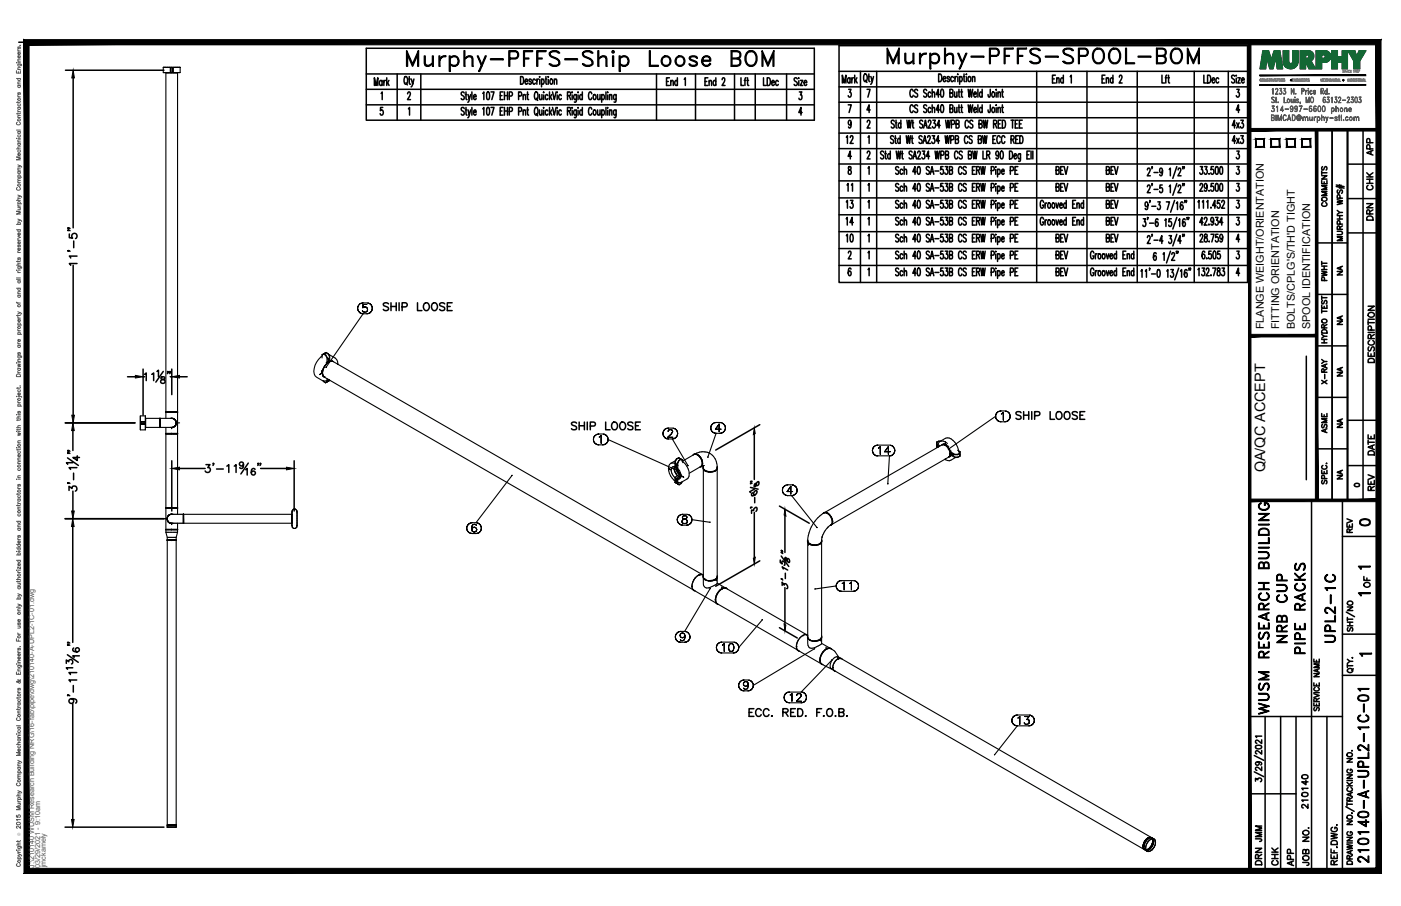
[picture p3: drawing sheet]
<svg xmlns="http://www.w3.org/2000/svg" width="432mm" height="279mm" viewBox="0 0 432 279" stroke-linecap="round" stroke-linejoin="round" font-family="sans-serif">
<defs><g id="words">
<g font-size="10.6">
<text x="124.2" y="23.3">Murphy-PFFS-Ship Loose BOM</text>
<text x="272.3" y="22.6">Murphy-PFFS-SPOOL-BOM</text>
</g>
<g font-size="6.6">
<text x="397.6" y="199.3" transform="rotate(-90 397.6 199.3)">NRB CUP</text>
<text x="403.2" y="202.8" transform="rotate(-90 403.2 202.8)">PIPE RACKS</text>
<text x="412.4" y="199.3" transform="rotate(-90 412.4 199.3)">UPL2-1C</text>
<text x="391.9" y="221.5" transform="rotate(-90 391.9 221.5)">WUSM RESEARCH BUILDING</text>
<text x="422.6" y="267.1" transform="rotate(-90 422.6 267.1)">210140-A-UPL2-1C-01</text>
</g>
<g font-size="5.7">
<text x="116.8" y="97">SHIP LOOSE</text>
<text x="311.9" y="130.5">SHIP LOOSE</text>
<text x="175" y="133.7">SHIP LOOSE</text>
</g>
<g font-size="5.3">
<text x="263.9" y="45.5" transform="rotate(-90 263.9 45.5)">12</text>
<text x="263.9" y="65.3" transform="rotate(-90 263.9 65.3)">13</text>
<text x="263.9" y="70.6" transform="rotate(-90 263.9 70.6)">14</text>
<text x="263.9" y="75.8" transform="rotate(-90 263.9 75.8)">10</text>
<text x="417.7" y="163.3">0</text>
<text x="389.8" y="260.7" transform="rotate(-90 389.8 260.7)">JMM</text>
<text x="389.8" y="267.8" transform="rotate(-90 389.8 267.8)">DRN</text>
<text x="399.7" y="268.1" transform="rotate(-90 399.7 268.1)">APP</text>
</g>
<g font-size="4.9">
<text x="424" y="49" transform="rotate(-90 424 49)">APP</text>
<text x="424" y="59.6" transform="rotate(-90 424 59.6)">CHK</text>
<text x="409.9" y="64.9" transform="rotate(-90 409.9 64.9)">COMMENTS</text>
<text x="424" y="69.1" transform="rotate(-90 424 69.1)">DRN</text>
<text x="409.9" y="87.8" transform="rotate(-90 409.9 87.8)">PWHT</text>
<text x="424.4" y="112.9" transform="rotate(-90 424.4 112.9)">DESCRIPTION</text>
<text x="409.9" y="119.6" transform="rotate(-90 409.9 119.6)">X-RAY</text>
<text x="409.9" y="134.8" transform="rotate(-90 409.9 134.8)">ASME</text>
<text x="424.4" y="141.5" transform="rotate(-90 424.4 141.5)">DATE</text>
<text x="424.4" y="152.4" transform="rotate(-90 424.4 152.4)">REV</text>
<text x="417.7" y="165.5" transform="rotate(-90 417.7 165.5)">REV</text>
<text x="423" y="182.4" transform="rotate(-90 423 182.4)">OF</text>
<text x="403.9" y="250.5" transform="rotate(-90 403.9 250.5)">210140</text>
<text x="394.8" y="268.1" transform="rotate(-90 394.8 268.1)">CHK</text>
<text x="404.3" y="268.1" transform="rotate(-90 404.3 268.1)">JOB NO.</text>
</g>
<g font-size="4.4">
<text x="263.5" y="60.3" transform="rotate(-90 263.5 60.3)">11</text>
<text x="414.5" y="86.1" transform="rotate(-90 414.5 86.1)">NA</text>
<text x="414.5" y="101.2" transform="rotate(-90 414.5 101.2)">NA</text>
<text x="414.5" y="117.1" transform="rotate(-90 414.5 117.1)">NA</text>
<text x="414.5" y="133" transform="rotate(-90 414.5 133)">NA</text>
<text x="389.9" y="145.7" transform="rotate(-90 389.9 145.7)">QA/QC ACCEPT</text>
<text x="414.5" y="148.9" transform="rotate(-90 414.5 148.9)">NA</text>
</g>
<text font-size="4" x="416.3" y="151.3">0</text>
<g font-size="3.5">
<text x="417.3" y="176.7">1</text>
<text x="417.3" y="184.9">1</text>
<text x="417.7" y="203.6">1</text>
</g>
<g font-size="3.3">
<text x="389.5" y="101.5" transform="rotate(-90 389.5 101.5)">FLANGE WEIGHT/ORIENTATION</text>
<text x="394.3" y="101.5" transform="rotate(-90 394.3 101.5)">FITTING ORIENTATION</text>
<text x="399.1" y="101.5" transform="rotate(-90 399.1 101.5)">BOLTS/CPLG'S/TH'D TIGHT</text>
<text x="403.8" y="101.5" transform="rotate(-90 403.8 101.5)">SPOOL IDENTIFICATION</text>
</g>
<g font-size="2.2" fill="#545454">
<text x="10.5" y="267.5" transform="rotate(-90 10.5 267.5)">J:\210140 WUSM Research Building NRG\16-fab\pipe\dwg\210140-A-UPL2-1C-01.dwg</text>
<text x="12.4" y="267.5" transform="rotate(-90 12.4 267.5)">03/29/2021 - 9:10am</text>
<text x="14.1" y="267.4" transform="rotate(-90 14.1 267.4)">jmckamely</text>
</g>
<text font-size="1.3" fill="#545454" x="6.3" y="257.9" transform="rotate(-90 6.3 257.9)">Ó</text>
</g></defs>
<!-- layer: HP-CWR-PIPE -->
<g fill="none" stroke="#000" stroke-width=".34">
<path d="M50.3 20.8v1.6h2.6M50.4 20.8h.1M50.7 20.8h-.3h.3M51.1 20.8h-.4h.4M51.1 22.4h.3zM51.1 22.4v104.6M51.4 22.4h.6zM51.6 20.8h-.5h.5M52 22.4h.9zM52.3 20.8h-.7h.7M52.5 20.9l.1 1.4 .1-1.4v1.4h-.2zM52.5 21.9l.1 .4z"/>
<path d="M52.5 21.9v-.6l.1 .6M52.5 21.3v-.4l.1 .4M52.9 22.4h.9zM52.9 20.8h-.6h.6M52.9 20.8h.7zM53.1 20.9h.2v1.4l-.1-1.4M53.1 22.3h.1M53.2 20.9l.1 .4zM53.2 21.3v.6l.1-.6M53.2 21.9v.4l.1-.4M53.6 22.4h1.9M53.8 22.4h.7z"/>
<path d="M54.2 20.8h-.6h.6M54.5 22.4h.2zM54.7 22.4v104.6M54.8 20.8h-.6h.6M55.2 20.8h-.4h.4M55.4 20.8h-.2h.2M55.5 20.8v1.6h-5.2M110.2 95.1l.1 .5-.1-.5M110.3 94.6l-.1 .5 .1-.5M110.3 95.6l.3 .4-.3-.4M110.6 94.1l-.3 .5 .3-.5M110.6 96l.3 .4-.3-.4"/>
<path d="M110.9 93.7l-.3 .4 .3-.4M110.9 96.4l.5 .3-.5-.3M111.4 93.5l-.5 .2 .5-.2M111.4 96.7l.5 .1-.5-.1M111.8 96l-.1-.2 .1 .2M111.8 94.9h.1M111.9 93.4l-.5 .1 .5-.1M111.9 93.9l-.1 1 .1-1M111.9 96.2h.1M111.9 94.8l.4-.1-.4 .1M111.9 93.4h1.2M112.3 96.3l-.4-.1 .4 .1"/>
<path d="M112.3 94.7h.3h-.3M112.6 96.3h-.3h.3M112.6 94.7l.3 .1-.3-.1M112.9 96.2l-.3 .1 .3-.1M112.9 94.8l.3 .2-.3-.2M113.1 93.9h-1.2h1.2M113.1 96.8l.5-.1-.5 .1M113.1 96.8h-1.2l-11.4 16.5M113.2 95.9l-.3 .3 .3-.3M113.2 95l.1 .4-.1-.4M113.3 95.4l-.1 .5zM113.6 93.5l-.5-.1 .5 .1"/>
<path d="M113.6 96.7l.5-.3-.5 .3M114.1 93.7l-.5-.2 .5 .2M114.1 96.4l.4-.4-.4 .4M114.5 94.1l-.4-.4 .4 .4M114.5 96l.2-.4-.2 .4M114.7 94.6l-.2-.5 .2 .5M114.7 95.6l.1-.5-.1 .5M114.8 95.1l-.1-.5 .1 .5M98.5 115.5l.9-.5-.9 .5M99.1 114.2v.9M99.3 109.8a5.3 5.3 0 0 0-2.2 6.1 3.6 3.6 0 0 0 4.2 1.3M99.3 109.5v.9"/>
<path d="M99.3 109.4l.5-.3zM99.3 109.4l.5-.3 .6 .4 .8 2.1M99.4 115l.1 .6-.1-.6M99.4 109.5l.3-.3 .6 .3 .5 .8v1.6l.4-.3M99.5 114.4l-.1 .6 .1-.6M99.5 115.6l.1 .4-.1-.4M99.5 117.4l.2 .3v-.2M99.6 116.1l114 65.7M99.6 116l.1 .1M99.6 113.7l-.1 .7 .1-.7M99.6 116l.4 .3-.4-.3M99.6 113.7a2.57 2.57 0 0 0 0 2.3"/>
<path d="M99.6 116.1h.2M99.6 116l.3 .3M99.9 109.2l.2-.2v.3M100 113.1l-.4 .6 .4-.6M100 109l.6-.3zM100 109l.4-.2 .7 .3 .4 .8-.3 1.7M100.1 109l.5-.3 .6 .4 .4 .7v1.6l-.4 .2M100.4 112.5l-.4 .6 .4-.6M100.4 112.5l-.8 1.2M100.4 118l-.1 .1M100.4 109.5h-.1M100.5 113.3h.1"/>
<path d="M100.8 116.7v1.1l-.5 .3-.6-.4M100.8 117.8h.1M100.8 112l-.4 .5 .4-.5M100.8 112l1-.6zM100.8 112l-.4 .5M100.9 117.7l-.6 .4 .5-.3M101 116.9l-.1 .8-.5 .3-.6-.4M101.1 117.6l.5-.3zM101.2 117.5l-.1 .1M101.2 109.1h-.1M101.3 117.2h.1M101.3 110.6v1v-1"/>
<path d="M101.3 109.3a4 4 0 0 1 2.7 2.1l.1 .9M101.3 111.3l-.8 .5M101.3 111.6l-.5 .4M101.4 117.1l-.1 .1M101.5 117.2v.1M101.5 117.3l-.4 .3-.2-.1M101.5 117.3l-.3 .2-.2-.1M102.3 111.4h-.5h.5M102.3 111.3l.2 .1M102.3 111.3l114 65.8M102.3 111.4l-1 .2M102.3 111.4l.4 .1"/>
<path d="M102.4 111.3v.1M102.7 111.5l-.4-.1 .4 .1M102.7 111.5h.1M104.1 112.3h.1M43.3 128.3v4.3h1.5v-4.3M43.3 130h1.4v.2h-1.4zM43.3 130.7l.4 .1M43.3 130l.4 .1zM43.3 130.7l.4 .1zM43.3 130.7l1.4-.1v.2h-1M43.7 130h.6l-.6 .1M43.7 130.7h.6l-.6 .1"/>
<path d="M44.3 130h.4l-.4 .1M44.3 130.7h.4l-.4 .1M44.8 129h4.5v2.9M44.8 128.3h-1.5v4.3M44.8 128.3v4.3M44.8 131.8h4.5M44.9 130.4v.4v-.4M44.9 130.8v.3v-.3M44.9 131.1v.3v-.3M44.9 131.4v.2v-.2M44.9 131.6v.2v-.2M44.9 131.8h.1"/>
<path d="M44.9 129h.1M44.9 129.1v.1v-.1M44.9 129.2v.2v-.2M44.9 129.4v.3v-.3M44.9 129.7v.4v-.4M44.9 130.1v.3v-.3M49.3 129v2.9zM49.3 129v2.9M51.1 127h3.7M51.1 133.7h1.8M51.1 127.2h.1M51.1 127.2v1.8"/>
<path d="M51.1 131.8v1.9M51.1 133.8v22.8M51.2 127h.1M51.2 127.2h3.5M51.2 133.7l-.1 .1M51.2 133.8h.1h-.1M51.2 133.7h3.5M51.3 127h-.1h.1M51.3 133.8h.3h-.3M51.6 127h-.3h.3M51.6 133.8h.4h-.4M52 127h-.4h.4"/>
<path d="M52 133.8h.4h-.4M52.4 127h-.4h.4M52.4 133.8h.5h-.5M52.6 131.8l.3 .1-.3-.1M52.9 129h.4M52.9 131.8h.1M52.9 127h-.5h.5M52.9 131.9v.3zM52.9 133.8h.5h-.5M52.9 133.7l1.9 .1M52.9 129l.4 .1-4-.1v2.8h4h-.4M52.9 129h-.3"/>
<path d="M52.9 133.6v.1M52.9 133.8v.1M53.3 131.8l.3-.2-.3 .2M53.3 129l.9 .7 .1 1.1-.1-1.1-.6-.5M53.3 131.8l-.4 .1M53.3 129l.3 .2M53.3 129.1h.1M53.4 127h-.5h.5M53.4 133.8h.4h-.4M53.6 131.6l.3-.2-.3 .2M53.6 131.6l-.2 .1M53.6 129.2l.5 .5"/>
<path d="M53.7 129.3l.1 .1M53.8 131.5l-.1 .1M53.8 127h-.4h.4M53.8 133.8h.4h-.4M53.9 131.4l.3-.3-.3 .3M54 129.5l.1 .2M54.1 131.2l-.1 .1M54.1 129.7l.2 1.1v-.7M54.1 129.7l.2 .4M54.2 131.1l.1-.3-.1 .3M54.2 127h-.4h.4M54.2 133.8h.3h-.3"/>
<path d="M54.2 130.9l-.6 .7M54.2 129.9l.1 .1M54.3 130.4h.1M54.3 130.4h.4zM54.3 130.4h1.1M54.5 127h-.3h.3M54.5 133.8h.2h-.2M54.7 127h-.2h.2M54.7 127.2h.1M54.7 133.7h.1M54.7 127.2v6.5M54.7 133.8v22.8"/>
<path d="M182.9 135.5l.1 .5-.1-.5M183 136l.2 .5-.2-.5M183.2 136.5l.4 .3-.4-.3M183.6 136.8l.5 .3-.5-.3M184.1 137.1l.5 .1-.5-.1M184.6 137.2h1.1M185.3 134.3v2.4v-2.4M185.7 137.2l.6-.1-.6 .1M186.3 137.1l.4-.3-.4 .3M186.7 136.8l.4-.3-.4 .3M187.1 136.5l.3-.5-.3 .5M187.4 136v-.5v.5"/>
<path d="M187.4 135.5v-.5v.5l21.7 9.8M204.3 133.7l.1 .5-.1-.5M204.4 133.2l-.1 .5 .1-.5M204.4 134.2l.3 .4-.3-.4M204.7 132.7l-.3 .5 .3-.5M204.7 134.6l.3 .4-.3-.4M205 132.3l-.3 .4 .3-.4M205 135l.5 .3-.5-.3M205.5 132.1l-.5 .2 .5-.2M205.5 135.3l.5 .1-.5-.1M205.8 134.9h1.6h-1.6M205.9 133h.1"/>
<path d="M205.9 133l.1-.3-.1 .3M206 132l-.5 .1 .5-.1M206 132.7h.1M206 135.4h1.2M206 132h1.2M206.1 132.6l.3-.1-.3 .1M206.4 132.5h.4h-.4M206.8 132.5l.2 .1-.2-.1M207 133.8l-1.2 1.1 1.2-1.1M207 132.6h.1M207.2 133.4l-.2 .4 .2-.4M207.2 132.7l.1 .3-.1-.3"/>
<path d="M207.2 135.4l.5-.1-.5 .1M207.2 135.4l4.8 8.2M207.3 133.2l-.1 .2 .1-.2M207.3 133v.2v-.2M207.7 132.1l-.5-.1 .5 .1M207.7 135.3l.5-.3-.5 .3M208.2 132.3l-.5-.2 .5 .2M208.2 135l.4-.4-.4 .4M208.6 132.7l-.4-.4 .4 .4M208.6 134.6l.2-.4-.2 .4M208.8 133.2l-.2-.5 .2 .5M208.8 134.2l.1-.5-.1 .5"/>
<path d="M208.9 133.7l-.1-.5 .1 .5M214.2 140l1.2 .4 .7 .9 .4 1.1v.9M214.2 140a4.4 4.4 0 0 1 4.8-.1 4.4 4.4 0 0 1 2.1 4.3l-.7 .9M214.2 140l-.3 .1M219.1 132v.5v-.5M219.1 131.4v.6v-.6M219.1 132.5l.3 .5-.3-.5M219.4 131l-.3 .4 .3-.4M219.4 133l.3 .3-.3-.3M219.7 130.6l-.3 .4 .3-.4M219.7 133.3l.5 .2-.5-.2M220.2 130.4l-.5 .2 .5-.2"/>
<path d="M220.2 133.5l.5 .1-.5-.1M220.5 132.4h1.7h-1.7M220.7 130.3l-.5 .1 .5-.1M220.7 130.3h1.2M221.6 130.8l-1.1 1.6 1.1-1.6M221.6 130.8v2.4v-2.4M221.9 133.6l.5-.1-.5 .1M221.9 133.6h-1.2l-2.5 7.4M222.4 130.4l-.5-.1 .5 .1M222.4 133.5l.5-.2-.5 .2M222.9 130.6l-.5-.2 .5 .2M222.9 133.3l.4-.3-.4 .3"/>
<path d="M223.3 131l-.4-.4 .4 .4M223.3 133l.2-.5-.2 .5M223.5 131.4l-.2-.4 .2 .4M223.5 132.5l.1-.5-.1 .5M223.6 132l-.1-.6 .1 .6M268.9 138.9l.1 .5-.1-.5M269 138.4l-.1 .5 .1-.5M269 139.4l.2 .5-.2-.5M269.2 138l-.2 .4 .2-.4M269.2 139.9l.4 .4-.4-.4M269.6 137.6l-.4 .4 .4-.4M270 137.4l-.4 .2 .4-.2"/>
<path d="M270.5 137.3l-.5 .1 .5-.1M270.5 137.3h3.6M270.7 138.2l.3-.1-.3 .1M271 138.1l.3-.4-.3 .4M271.3 137.7v2.4v-2.4M272.7 139.3h1.7h-1.7M273.8 137.7l-1.1 1.6 1.1-1.6M273.8 137.7v2.4v-2.4M274.6 137.4l-.5-.1 .5 .1M275.1 137.6l-.5-.2 .5 .2M275.4 138l-.3-.4 .3 .4M275.4 139.9l.3-.5-.3 .5"/>
<path d="M275.7 138.4l-.3-.4 .3 .4M275.7 139.4l.1-.5-.1 .5M275.8 138.9l-.1-.5 .1 .5M288.7 137.2v.7zM288.7 136.3v.7zM288.7 136.9l.8 .8M288.7 137.9l.2 .1M288.7 136.5v.5M288.7 137.2v.5M288.9 137.1l-.2 .3M289 137.2l-.3 .2v.5h.4M289.1 137.9a1.83 1.83 0 0 1 .6-1.8l1.7-.9a2.93 2.93 0 0 1 3.4 1.9l.7 2.3"/>
<path d="M289.2 137.8l-.2-.1 .2 .1M289.3 136l-.6 .3v.6l1.1 .6M289.3 136.1h.5M289.7 136.1a2.07 2.07 0 0 1 2.3 .7M290 136h-.7l-.6 .3M290.3 137.2l.3-.1-.3 .1M290.6 137l-36.3 21M290.9 136.9l-.4 .2M290.9 136.9l.3 .1-.3-.1M290.9 136.9l-.3 .2M290.9 137.1h-.3h.3M291 137.1l-.7 .1"/>
<path d="M291 137.1l.4 .2M291.2 137l.5 .1-.5-.1M291.4 137.3l-.5-.2 .5 .2M291.4 137.3v-1v1M291.4 137.3a2.61 2.61 0 0 1 1.1 3.6M291.7 137.1l.2 .2M291.7 137.6l-.3-.3 .3 .3M292 137.4l.4 .4M292.1 138l-.4-.4 .4 .4M292.4 138.5l-.3-.5 .3 .5M292.6 139l-.2-.5 .2 .5M292.8 139.5l-.2-.5 .2 .5"/>
<path d="M292.8 139.5v.9zM292.9 139.9l.9 .5-.9-.5M292.9 139.3l1.4 .8 .9 .1-2.2-.3zM293 138.8l.1 .5M293.1 139.5v.7l.1-.4M295.1 138.8l.7 .4M295.6 139.3h.2M295.6 139.9l.2 .2M295.8 139.2v.5l-.6 .4M295.8 139.3v.6l-.6 .3M295.8 139.2v.7zM295.8 139.2v.1"/>
<path d="M295.8 139.7v.2M306.9 128.4v.5v-.5M306.9 128.4l-14.6 10.1M306.9 127.9v.5v-.5M306.9 128.9l.3 .5-.3-.5M307.2 127.4l-.3 .5 .3-.5M307.2 129.4l.3 .3-.3-.3M307.5 127l-.3 .4 .3-.4M307.5 129.7l.5 .3-.5-.3M308 126.8l-.5 .2 .5-.2M308 130l.5 .1-.5-.1M308.5 126.7l-.5 .1 .5-.1"/>
<path d="M308.5 130.1h1.2M308.5 126.7h1.2M308.6 127.7l.3-.2-.3 .2M308.9 127.5l.3-.3-.3 .3M309.2 127.2v2.4v-2.4M309.7 130.1l.5-.1-.5 .1M310.2 126.8l-.5-.1 .5 .1M50.5 160h1M51.1 156.6h3.7M51.1 156.7h.1M51.1 160h.4zM51.1 156.7v6.6"/>
<path d="M51.2 156.6h.1M51.2 156.7h3.5M51.3 156.6h-.1h.1M51.5 160h.1M51.6 159.6v.7zM51.6 159.5v.1M51.6 156.6h-.3h.3M51.6 159.5h.1M51.7 159.3l-.1 .3M51.8 159.1v.1M52 156.6h-.4h.4M52.1 158.8v.1"/>
<path d="M52.4 156.6h-.4h.4M52.5 158.7h-.1M52.6 158.7l-.9 .6M52.9 156.6h-.5h.5M52.9 158.5a1.44 1.44 0 0 0-1.2 2.2l-.2-.7 .2-.8M52.9 158.5l-.7 .2-.5 .5M52.9 158.6h.1M52.9 158.5l.4 .1M52.9 158.6l-.3 .1M52.9 158.6h3.6M53.4 156.6h-.5h.5M53.8 156.6h-.4h.4"/>
<path d="M54.2 156.6h-.4h.4M54.5 156.6h-.3h.3M54.7 156.6h-.2h.2M54.7 156.7h.1M54.7 156.7v1.9M56.5 158.5v2.9M56.5 158.6v2.8M56.6 160v1.4h33.4M56.6 158.6l-.1 2.8M56.6 158.5l-.1 .1M56.6 158.6v2.8M56.6 158.6h33.4"/>
<path d="M89.9 160v-.4v.4M89.9 159.6v-.3v.3M89.9 159.3v-.3v.3M89.9 159v-.2v.2M89.9 158.8h.1M89.9 158.7h.1M90 157.8l.1 4.4M90.1 157.8l-.1 4.4M90.5 157l-.4 .4v.4v-.4l.4-.4h.5l.5 .4-.5-.4zM91.5 157.8h.1M91.5 157.4v.4M91.6 157.8v4.4"/>
<path d="M157.8 146.6l-11.1 14.6h-1.2M157.8 146.6h.1M206.7 142.9a2.07 2.07 0 0 1 2.3 .6M206.9 144.9l-.9-.4 .9 .4M207.8 144.4v.5M207.8 144.9l.2 .5-.2-.5M207.8 143.9v.5M207.9 143.9l-.1 .5M208 148.7l.6 .4zM208 147.2l.5 .3-.5 1.2M208.1 142.1l-1.4 .8a3.1 3.1 0 0 0 0 3.9 2.95 2.95 0 0 0 3.3 1.9l1.7-1a2.99 2.99 0 0 0 0-3.8l-1.6-1.8M208.1 148.8l.5 .3 .1-.1"/>
<path d="M208.2 145.9l-.2-.5 .2 .5M208.4 144.1a1 1 0 0 0-1.4 0 1 1 0 0 0-.1 1.3l.4 1 1.1 1.2M208.4 144.1v-1v1M208.4 147.6v.9v-.9M208.4 144.1a2.65 2.65 0 0 1 1.1 3.6l-1.1-.1M208.5 147.5l.4 .2v1.6zM208.5 146.4l-.3-.5 .3 .5M208.6 141.6l.6-.4 .5 .5M208.6 144.2l.4 1.2 .8 1M208.6 144.3l.2 .6zM208.8 149.2l.5 .3zM208.8 159.8l-.1 .5 .1-.5"/>
<path d="M208.9 146.8l-.4-.4 .4 .4M209.1 159.3l-.3 .5 .3-.5M209.1 146.1l-.6-1-.2-1.1 .2 1.1 1 1.4M209.1 145.4l-.3-.5 .3 .5M209.1 141.2h.1M209.2 141.2l.3 .2M209.2 141.2l.5 .3M209.2 142l-.3 .8v1.5l-.4-.3 .3-1.3zM209.3 147.1l-.4-.3 .4 .3M209.3 147.1l.5 .1M209.3 142l.7-.4 .4 .3v.8M209.4 145.9l-.3-.5 .3 .5"/>
<path d="M209.5 158.9l-.4 .4 .4-.4M209.5 146.4l.3 .3M209.5 141.4l-.4-.2-.6 .3-.5 .8v1.5l.5 .2-.4-1.6 .4-.9M209.5 146.5v-.2l-1.5 .9v1.5l.5 .3 .2-.1M209.5 141.4h.1M209.5 141.4v.4M209.5 146.3l.4 .2M209.7 146.2l-.3-.3 .3 .3M209.8 147.2l-.9 .5M209.8 146.3h.1M209.9 146.7l.8 .5-.8-.5M209.9 146.7l-1.4 .8"/>
<path d="M209.9 141.6h.1M209.9 149.1h.1M209.9 158.7l-.4 .2 .4-.2M210 141.6l.3 .2M210.1 148.7l-.9 .7-.4-.2M210.3 141.8l-.4-.2-.7 .4M210.3 148.6l-.3 .5-.7 .4-.4-.2M210.3 141.8v.2M210.3 141.8l.1 .1M210.3 159.4v.2v-.2M210.3 159.6l.2 .3-.2-.3M210.4 158.6l-.5 .1 .5-.1"/>
<path d="M210.4 142.2l3.5-2a2.46 2.46 0 0 1 2.1 3.7M210.4 158.6h1.2M210.5 159.2l-.2 .2 .2-.2M210.5 159.9l.2 .1-.2-.1M210.7 160l.4 .1-.4-.1M210.8 159.1l-.3 .1 .3-.1M211.2 159.1h-.4h.4M211.4 160l.2-.1-.2 .1M211.6 159.2l-.4-.1 .4 .1M211.6 159.9l.1-.3-.1 .3M211.7 159.4l-.1-.2 .1 .2M211.7 159.6v-.2v.2"/>
<path d="M212 143.5h.1M212.1 158.7l-.5-.1 .5 .1M212.6 158.9l-.5-.2 .5 .2M213 159.3l-.4-.4 .4 .4M213.2 159.8l-.2-.5 .2 .5M213.6 140.3l.3-.2-.3 .3M213.9 140.1a2.68 2.68 0 0 1 2.6 3.2M214.1 140l-.2 .2M214.9 140.2h.1M215.8 144l.3-.1-.4 .1M216 143.9l-3.6 2.1M216.2 143.7l-.2 .1"/>
<path d="M216.4 143.7l-.3 .2M216.5 142.9h.1M216.5 143.3l-.4 .5M216.5 143.6l.3-.1-.3 .1M216.5 143.3l-.1 .4M216.5 143.6l-.1 .1M216.7 143.6h.1M216.7 143.6v.2v-.1M216.7 144.2l.1 .4M216.7 143.6h-.2M216.7 144l.1 33.8M216.7 143.8l.1 .4"/>
<path d="M216.8 144.6v-.3l.5 1 1 .2M216.8 144.1v.5l.6 .5M216.8 144.6a1.58 1.58 0 0 0 1.5 1M217 144.9l.8 .4M217.4 145.1h.1M217.4 145.1l.4 .2M217.8 145.3l1.1 .2M217.8 145.3l1.1 .1M218.2 141h.1M219.5 145.4l-.6 .1M220.4 145.1h.1M220.4 145.2l-1 .3h-1.1"/>
<path d="M220.4 145.1l-1.5 .3M220.5 145.3l-1 .3h-1.2M221 144.1l.1 .2M221.1 144.7v33.1l-.1 .4-.6 .6M221.1 144.6v-.3l-.7 .9M221.1 143.9v.8l-.6 .6M241.2 151.2v.5v-.5M241.2 150.7v.5v-.5M241.2 151.7l.3 .5-.3-.5M241.5 150.2l-.3 .5 .3-.5M241.5 152.2l.3 .3-.3-.3M241.8 149.8l-.3 .4 .3-.4"/>
<path d="M241.8 152.5l.5 .3-.5-.3M242.3 149.6l-.5 .2 .5-.2M242.3 152.8l.5 .1-.5-.1M242.6 151.6h1.7h-1.7M242.8 149.5l-.5 .1 .5-.1M242.8 152.9h1.2M242.8 149.5h1.2M243.7 150l-1.1 1.6 1.1-1.6M243.7 150v2.4v-2.4M244 152.9l.5-.1-.5 .1M244 152.9l7.8 9.8M244.5 149.6l-.5-.1 .5 .1"/>
<path d="M244.5 152.8l.5-.3-.5 .3M245 149.8l-.5-.2 .5 .2M245 152.5l.3-.3-.3 .3M245.3 150.2l-.3-.4 .3 .4M245.3 152.2l.3-.5-.3 .5M245.6 150.7l-.3-.5 .3 .5M245.6 151.7v-.5v.5M245.6 151.2v-.5v.5M253.6 158.4l.7-.4 .8 .2 1.3 1.7M254.2 158.1h-.2h.3M254.2 158.1h-.3M254.2 158.1h.5"/>
<path d="M254.6 158.1a2.54 2.54 0 0 1 1.8 1.8M254.6 158.1l-.7 .1a10.8 10.8 0 0 0-5 8.6l.7 .9M254.6 158.1l.4 .2M255 158.3h.1M255 158.3l.4 .3M255.4 158.6l.7 .9 .3 1-.1 1.2M256.4 159.9l.1 .5a1.29 1.29 0 0 1-.4 1.5M256.4 159.9l.3 1-.3 .8M269.6 140.3l.4 .2-.4-.2M270 140.5l.5 .1-.5-.1M270.5 140.6h3.6M273.7 149.2h.1"/>
<path d="M274.1 140.6l.5-.1-.5 .1M274.1 140.6l-.5 8.6M274.6 140.5l.5-.2-.5 .2M275.1 140.3l.3-.4-.3 .4M292.4 140.9l.2-.2-.2 .2M292.6 140.7l.2-.3-.2 .3M292.8 140.7l-36.4 21M292.9 140.5l.2-.3-.1 .3M293 140.5l-.4 .3M294.5 141.1l-1.4 .8a1.2 1.2 0 0 1-1.7-.4v.3l-.2-.2M295.7 140.2h.1M295.8 140.2v.5l-.6 .4h-.9l-1.4-.8 .1-.4 1.3 1.1 .9 .1"/>
<path d="M295.8 140.1v.5l-.6 .4M295.8 140.1v.6zM295.8 140.1v.1M295.8 140.6v.1M51.1 163.3h1.8M51.1 163.4v.8M51.2 163.3l-.1 .1M51.2 163.4h.1h-.1M51.2 163.3h3.5M51.3 163.4h.3h-.3M51.5 166.5v.1M51.5 166.6h1.4"/>
<path d="M51.5 166.6h2.8M51.5 165.7v.8M51.5 166.6v88h2.8M51.6 160.3l.1 .4M51.6 160.4h.1M51.6 160.4v.1M51.6 163.4h.4h-.4M51.7 160.7l.2 .3-.2-.3M51.7 166.5h.1M51.7 160.7l.9 .6M51.8 160.7v.2M51.9 161l.3 .2-.3-.2"/>
<path d="M51.9 166.5h-.2h.2M52 163.4h.4h-.4M52.1 161.1h.1M52.2 161.2l.4 .2-.4-.2M52.2 166.5h-.3h.3M52.4 161.3h.1M52.4 163.4h.5h-.5M52.6 161.4h.3h-.3M52.6 166.5h-.4h.4M52.6 161.3l.3 .1M52.9 163.4h.5h-.5M52.9 163.3l1.9 .1"/>
<path d="M52.9 161.4v.4zM52.9 166.5h-.3h.3M52.9 161.4h.4M52.9 163.1v.2M52.9 163.4v.1M52.9 166.4v.1M52.9 166.6v.1M52.9 161.4h3.6M53.3 166.5h-.4h.4M53.4 163.4h.4h-.4M53.6 166.5h-.3h.3M53.8 163.4h.4h-.4"/>
<path d="M53.9 166.5h-.3h.3M54.2 166.5h-.3h.3M54.2 163.4h.3h-.3M54.3 165.7l.4-1.5h-3.6l.4 1.5h2.8v.8M54.3 166.5h.1M54.3 166.6v88M54.3 166.6h.1M54.3 166.5l-1.4 .1M54.5 163.4h.2h-.2M54.7 163.3h.1M54.7 161.4v1.9M54.7 163.4v.8"/>
<path d="M89.9 161.4h.1M89.9 161.3h.1M89.9 161.2v-.2v.2M89.9 161v-.3v.3M89.9 160.7v-.4v.4M89.9 160.3v-.3v.3M90.1 162.1v.4l.4 .5h.5l.5-.5-.5 .5h-.5l-.4-.5zM91.5 162.2h.1M91.5 162.1v.4M143.8 162.9l.1 .5-.1-.5M143.9 162.4l-.1 .5 .1-.5M143.9 163.4l.3 .5-.3-.5"/>
<path d="M144.2 161.9l-.3 .5 .3-.5M144.2 163.9l.4 .3-.4-.3M144.6 161.5l-.4 .4 .4-.4M144.6 164.2l.4 .3-.4-.3M145 161.3l-.4 .2 .4-.2M145 164.5h.5h-.5M145.4 162.7v.6v-.6M145.5 161.2l-.5 .1 .5-.1M145.5 162.1l-.1 .6 .1-.6M145.5 162.9v.8zM145.5 163.7l.3 .2-.3-.2M145.5 164.5h1.2"/>
<path d="M145.8 161.8l-.3 .3 .3-.3M145.8 162.7l-.3 .2 .3-.2M145.8 163.9l.3 .2-.3-.2M146.1 161.7l-.3 .1 .3-.1M146.1 162.6l-.3 .1 .3-.1M146.1 164.1h.1M146.2 162.6h.1M146.2 164.1l.4-.2-.4 .2M146.3 161.7h-.2h.2M146.6 162.7l-.4-.1 .4 .1M146.6 163.9l.2-.2-.2 .2M146.7 161.8l-.4-.1 .4 .1"/>
<path d="M146.7 164.5h.5h-.5M146.8 162.9l-.2-.2 .2 .2M146.8 162l-.1-.2 .1 .2M146.8 163.7l.1-.3-.1 .3M146.8 162.9l.1 .5zM147.2 161.3l-.5-.1 .5 .1M147.2 164.5l.5-.3-.5 .3M147.7 161.5l-.5-.2 .5 .2M147.7 164.2l.4-.3-.4 .3M148.1 161.9l-.4-.4 .4 .4M148.1 163.9l.2-.5-.2 .5M148.3 162.4l-.2-.5 .2 .5"/>
<path d="M148.3 163.4l.1-.5-.1 .5M148.4 162.9l-.1-.5 .1 .5M208.7 160.3l.1 .5-.1-.5M208.8 160.8l.3 .4-.3-.4M209.1 161.2l.4 .4-.4-.4M209.5 161.6l.4 .3-.4-.3M209.9 161.9l.5 .1-.5-.1M210.2 161v-.3v.3M210.2 160.7l.1-.3-.1 .3M210.3 161.2l-.1-.2 .1 .2M210.3 160.4l.3-.2-.3 .2M210.4 162h1.2"/>
<path d="M210.5 161.4l-.2-.2 .2 .2M210.6 160.2l.3-.1-.3 .1M210.8 161.4h-.3h.3M210.9 160.1l.5-.1-.5 .1M211.1 160.1l.4 .1-.4-.1M211.2 161.4h-.4h.4M211.5 160.2l.2 .2-.2-.2M211.6 161.4h-.4h.4M211.6 162l.5-.1-.5 .1M211.7 161.2l-.1 .2 .1-.2M211.7 160.4l.1 .3-.1-.3M211.8 161l-.1 .2 .1-.2"/>
<path d="M211.8 160.7v.3v-.3M212.1 161.9l.5-.3-.5 .3M212.6 161.6l.4-.4-.4 .4M213 161.2l.2-.4-.2 .4M213.2 160.8l.1-.5-.1 .5M213.3 160.3l-.1-.5 .1 .5M213.3 160.3l5.5 .8M213.8 178.8a2.34 2.34 0 0 0 .1 3.3l.4 .2M213.9 178.8a2.47 2.47 0 0 0 0 3.2l-.2-.1M215.3 177.4h.1M216.4 177.2l.2 .1a2.44 2.44 0 0 0-2.7 1.5M216.6 177.3h.1"/>
<path d="M216.8 177.4a1.2 1.2 0 0 0-1.5 .1M216.8 177.8v.4M216.8 178.3v1.6a1.32 1.32 0 0 0 .6 1.3 1.32 1.32 0 0 0 1.5-.1l2.1-1.1 .1-1.7M216.8 177.3a1.18 1.18 0 0 0-1.5 .1l-1.5 1.4M216.8 177.4v.9M216.8 178.1v-.2v.3M216.8 177.6l-.1 .3M216.8 178.3l1 .7M216.8 178.2l.6 .6M217.3 178.7h.1M217.4 178.8h.1M217.4 178.8l.4 .2"/>
<path d="M217.8 179l.5 .1M217.8 179l1.1 .2M218.8 161h.1M220.4 178.8l-1.5 .3M220.4 178.8h.1M220.4 178.6l-1.5 .4M220.4 178.6l.4 .2M220.4 178.8l.4 .3M220.5 178.7h.1M221 178.1l-.6 .5M221.1 178.1l-.1-.3-.2 .7-.8 .5-1.1 .1M221.1 178.3l-1.1 .7-1.1 .2"/>
<path d="M221.1 177.4v.9M221.1 179.8l2.4 1.5M248.9 166.8v.4M248.9 167.2l.1 29.6M248.9 166.5v.4M248.9 167.2l.6 .6M249.5 167.8l1.6 .4M249.6 167.8l-.7-.9a2.1 2.1 0 0 0 2.8 1.1M249.6 167.7h.1M249.6 167.8l.4 .2M249.6 167.8l-.5 .4M249.6 167.7l-.5 .1"/>
<path d="M249.6 167.7l1.5 .3 1.5-.3M250.5 168.2h.6M251.8 162.6h.1M252.6 167.7h.1M253.2 166.8v.1M253.2 167.1v-.2l-.6 .9-1.5 .4M253.2 166.5l.1 .4-.3 .7-.8 .4-1.1 .2M253.2 166.8l-.6 .9M253.2 167.2v29.2M253.4 165.6l-.2 1.2M255 162.7l.2-.1-1.1 1.4-.7 1.7v-.2M256.1 161.9l-1 .8"/>
<path d="M256.3 161.7l-.3 .2M256.4 161.7l-.6 .4M256.5 160.9h.1M256.7 160.9h.1M258 179.7l-.2 .5 .2-.5M258.4 179.4l-.4 .3 .4-.3M258.9 179.1l-.5 .3 .5-.3M259.4 179.1h-.5h.5M259.4 179.1h3.6M259.6 179.9h.2h-.2M259.8 179.9l.4-.4-.4 .4M260.2 179.5v2.4v-2.4"/>
<path d="M261.9 179.9h.2h-.2M262.1 179.9l.3-.4-.3 .4M262.4 179.5v2.4v-2.4M263.5 179.1h-.5h.5M263.9 179.4l-.4-.3 .4 .3M264.3 179.7l-.4-.3 .4 .3M208.1 196.4l.1 .5-.1-.5M208.2 195.9l-.1 .5 .1-.5M208.2 196.9l.3 .5-.3-.5M208.5 195.4l-.3 .5 .3-.5M208.5 197.4l.3 .4-.3-.4M208.8 195.1l-.3 .3 .3-.3"/>
<path d="M208.8 197.8l.5 .2-.5-.2M209.3 194.8l-.5 .3 .5-.3M209.3 198l.5 .1-.5-.1M209.6 196h.1M209.6 195.9l.1-.3-.1 .3M209.7 196.3l-.1-.3 .1 .3M209.7 195.6l.3-.3-.3 .3M209.8 194.7l-.5 .1 .5-.1M209.8 198.1h1.2M209.8 197.5l-.1-.2 .1 .2M210 196.6l-.3-.3 .3 .3M210 195.3l.3-.1-.3 .1"/>
<path d="M210.2 197.6l-.4-.1 .4 .1M210.3 196.7l-.3-.1 .3 .1M210.3 195.2h.1M210.4 197.6h-.2h.2M210.4 196.7h.1M210.4 195.2l.3 .1-.3-.1M210.7 196.6l-.3 .1 .3-.1M210.7 197.5l-.3 .1 .3-.1M210.7 195.3l.3 .3-.3-.3M211 196.3l-.3 .3 .3-.3M211 197.1l-.3 .4 .3-.4M211 195.6v.7z"/>
<path d="M211 198.1l.5-.1-.5 .1M211.1 196.6l-.1 .5 .1-.5M211.1 196v.6v-.6M211.5 194.8l-.5-.1 .5 .1M211.5 198l.5-.2-.5 .2M212 195.1l-.5-.3 .5 .3M212 197.8l.3-.4-.3 .4M212.3 195.4l-.3-.3 .3 .3M212.3 197.4l.3-.5-.3 .5M212.6 195.9l-.3-.5 .3 .5M212.6 196.9l.1-.5-.1 .5M212.7 196.4l-.1-.5 .1 .5"/>
<path d="M213.3 180.8h.1M213.3 180.9h.1M213.8 182.1l.4 .1M213.9 182l6.9 4M218.8 181.6l-7.8 13.1h-1.2M220.5 185h.1M220.5 185a1.19 1.19 0 0 0 .7 1.3l-.4-.3M220.6 185l.2 1M220.6 185h.1M220.8 199.7l.1 .5-.1-.5M220.9 199.2l-.1 .5 .1-.5M221.1 183l-.6 2"/>
<path d="M221.1 183a2.36 2.36 0 0 0 0 3.2l-.2-.1M221.1 198.7l-.2 .5 .2-.5M221.1 186.2l24.7 14.2M221.2 186.3l.3 .1M221.5 198.4l-.4 .3 .4-.3M221.9 198.1l-.4 .3 .4-.3M222.4 181v.6M222.4 198l-.5 .1 .5-.1M222.4 198h3.6M222.6 181.6l.5-.3 .9 .1-.5-.1-1.1 .2-1.3 1.5M222.6 181.6h.1M222.6 181.6a4.5 4.5 0 0 0-2 3.4"/>
<path d="M222.7 199l.2-.2-.2 .2M222.7 181.2l-.1 .4M222.9 198.8l.3-.3-.3 .3M223.2 198.5v2.4v-2.4M223.7 181.3l.1 .1a2.49 2.49 0 0 0-2.7 1.6M223.8 181.4l24.7 14.3M224 181.4l.2 .3M224.6 199.5v.4v-.4M224.6 199.9l.1 .5-.1-.5M224.7 199l-.1 .5 .1-.5M224.9 198.6l-.2 .4 .2-.4M225.2 198.5l-.3 .1 .3-.1"/>
<path d="M225.5 198.5h-.3h.3M225.8 198.6l-.3-.1 .3 .1M226 199l-.2-.4 .2 .4M226 199l.2 .9zM226.6 198.1l-.6-.1 .6 .1M227 198.4l-.4-.3 .4 .3M227.4 198.7l-.4-.3 .4 .3M227.6 199.2l-.2-.5 .2 .5M227.7 199.7l-.1-.5 .1 .5M234.9 191.1h.1M234.9 191.2l-7.2 8.5M245.5 199.4h.1"/>
<path d="M245.5 199.5h.1M246 197.4a2.4 2.4 0 0 0 .1 3.3l.4 .2M246 197.4l-.3 .7a2.17 2.17 0 0 0 .3 2.5l-.1-.1M246.4 196.8l-.4 .6M247.5 196h.1M248.6 195.7l.2 .2a1.91 1.91 0 0 0-2.3 .9M248.8 195.9h.1M248.9 196.4v.4M248.9 195.9a1.16 1.16 0 0 0-1.5 .1l-1 .8M248.9 196.8a2.85 2.85 0 0 0 .7 3 5 5 0 0 0 3.6-1.3v-1.7M248.9 196.8a2.92 2.92 0 0 0 4.3 0M248.9 196.7v-.2l.1 .3"/>
<path d="M248.9 196v.5M249 196.8l.6 .5M249.5 197.3h.1M249.6 197.3h.1M249.6 197.3l1.5 .4M252.6 197.3l-1.5 .4M252.6 197.3h.1M252.6 197.2l-1.5 .4M252.6 197.2l.5 .1M252.6 197.3l.5 .4M252.7 197.3h.1M253.2 196.4l-.6 .9-1.5 .4"/>
<path d="M253.2 196.5l-.6 .8M253.2 196.4v.3M253.2 196v.8M253.2 196.4l-.6 .8M253.2 198.4l2.5 1.4M254.5 199.6l.2 .6M254.9 199.8l-.2 .4M255.8 199.9a3.7 3.7 0 0 0-2.8 4.7l.4 .3a1.33 1.33 0 0 1-.8-1.3M255.8 199.9l.4 .1-.6-.2-.9 .3a4.3 4.3 0 0 0-2.1 3.5M255.8 199.9l.2 .1a3.2 3.2 0 0 0-3.3 3.5l.1 .6 .5 .7-.2-.1M257.7 180.7l.1 .5-.1-.5M257.7 180.7l-6.5 .9"/>
<path d="M257.8 180.2l-.1 .5 .1-.5M257.8 181.2l.2 .5-.2-.5M258 181.7l.4 .4-.4-.4M258.4 182.1l.5 .2-.5-.2M258.9 182.3l.5 .1-.5-.1M259.4 182.4h3.6M263 182.4l.5-.1-.5 .1M263.5 182.3l.4-.2-.4 .2M263.9 182.1l.4-.4-.4 .4M264.3 181.7l.2-.5-.2 .5M264.5 180.2l-.2-.5 .2 .5M264.5 181.2l.1-.5-.1 .5"/>
<path d="M264.6 180.7l-.1-.5 .1 .5M220.9 200.2l.2 .5-.2-.5M221.1 200.7l.4 .3-.4-.3M221.5 201l.4 .3-.4-.3M221.9 201.3l.5 .1-.5-.1M222.4 201.4h3.6M224.7 200.4l.2 .4-.2-.4M224.9 200.8l.3 .1-.3-.1M225.2 200.9h.3h-.3M225.5 200.9l.3-.1-.3 .1M225.8 200.8l.2-.4-.2 .4M226 201.4l.6-.1-.6 .1"/>
<path d="M226 200.4l.2-.5-.2 .5M226.6 201.3l.4-.3-.4 .3M227 201l.4-.3-.4 .3M227.4 200.7l.2-.5-.2 .5M227.6 200.2l.1-.5-.1 .5M227.7 211.4v.5v-.5M227.7 210.8v.6v-.6M227.7 211.9l.3 .5-.3-.5M228 210.4l-.3 .4 .3-.4M228 212.4l.3 .3-.3-.3M228.3 210l-.3 .4 .3-.4M228.3 212.7l.5 .3-.5-.3"/>
<path d="M228.8 209.8l-.5 .2 .5-.2M228.8 213h.5h-.5M229.1 211h.1M229.1 210.8l.1-.3-.1 .3M229.2 211.3l-.1-.3 .1 .3M229.2 210.5l.3-.2-.3 .2M229.3 209.7l-.5 .1 .5-.1M229.3 213h1.2M229.3 209.7h1.2M229.3 212.5l-.1-.3 .1 .3M229.5 211.5l-.3-.2 .3 .2M229.5 210.3l.3-.1-.3 .1"/>
<path d="M229.7 212.6l-.4-.1 .4 .1M229.8 211.7l-.3-.2 .3 .2M229.8 210.2h.1M229.9 212.6h-.2h.2M229.9 211.7h.1M229.9 210.2l.4 .1-.4-.1M230.3 211.5l-.4 .2 .4-.2M230.3 212.5l-.4 .1 .4-.1M230.3 210.3l.2 .2-.2-.2M230.5 211.3l-.2 .2 .2-.2M230.5 212.1l-.2 .4 .2-.4M230.5 210.5v.8z"/>
<path d="M230.5 213h.5h-.5M230.6 211.5l-.1 .6 .1-.6M230.6 211v.5v-.5M231 209.8l-.5-.1 .5 .1M231 213l.5-.3-.5 .3M231.5 210l-.5-.2 .5 .2M231.5 212.7l.3-.3-.3 .3M231.8 210.4l-.3-.4 .3 .4M231.8 212.4l.3-.5-.3 .5M232.1 210.8l-.3-.4 .3 .4M232.1 211.9l.1-.5-.1 .5M241.7 215.1l.1 .5-.1-.5"/>
<path d="M241.8 214.6l-.1 .5 .1-.5M241.8 215.6l.2 .5-.2-.5M242 214.1l-.2 .5 .2-.5M242 216.1l.3 .3-.3-.3M242.3 213.7l-.3 .4 .3-.4M242.3 216.4l.5 .2-.5-.2M242.8 213.5l-.5 .2 .5-.2M242.8 216.6l.5 .1-.5-.1M243.3 213.4l-.5 .1 .5-.1M243.3 216.7h3.6M243.5 214.3l.2-.1-.2 .1M243.7 214.2l.4-.3-.4 .3"/>
<path d="M244.1 213.9v2.4v-2.4M245.5 216.3h1.5h-1.5M245.6 214.4h.1M245.6 214.3l.1-.2-.1 .2M245.7 214.1l.1-.1-.1 .1M245.8 214l.2-.1-.2 .1M246 213.9h.5h-.5M246 200.7l.3 .1M246 200.6h.1M246.2 200.7l6.8 3.9M246.5 213.9l.2 .1-.2-.1M246.6 215.1l-1.1 1.2 1.1-1.2"/>
<path d="M246.7 214l.1 .1-.1-.1M246.8 214.8l-.2 .3 .2-.3M246.8 214.1l.1 .2-.1-.2M246.9 214.6l-.1 .2 .1-.2M246.9 216.7l.5-.1-.5 .1M246.9 214.3v.3v-.3M247.4 213.5l-.5-.1 .5 .1M247.4 216.6l.5-.2-.5 .2M247.9 213.7l-.5-.2 .5 .2M247.9 216.4l.4-.3-.4 .3M248.3 214.1l-.4-.4 .4 .4M248.3 216.1l.2-.5-.2 .5"/>
<path d="M248.5 214.6l-.2-.5 .2 .5M248.5 215.6l.1-.5-.1 .5M248.6 215.1l-.1-.5 .1 .5M251 200.1l-18.8 11.3-.1-.6 .1 .6M252.6 203.6h.1M252.8 203.6h.1M253.3 204.8h.1M253.4 204.9l.3 .1M254.7 200.2a1.88 1.88 0 0 1 2.6 .7l1.3 1.8M254.7 200.2h.1M256 200l.1 .1M256.2 200l.2 .3"/>
<path d="M256.3 206.3l.6 .4M256.4 203.5h.1M256.4 203.6l-9.5 9.8h-3.6M256.7 205.9h.1M256.9 206.7l.6 .3M257.1 204.3l-.4 1.1 .2 1.3M257.1 206.9l.3 .1M257.2 204.4l-.5 .9a1.26 1.26 0 0 0 .5 1.5l-.3-.1M257.2 206.8h.1M257.2 206.9l96.4 55.6a2.45 2.45 0 0 1 .6-3.3M258.1 202.6l.1 .6M258.2 203.2l-1 1.2"/>
<path d="M258.3 203.3l1.1-.1 96.3 55.6-.3-.1M258.3 203.2h.1M258.4 202.8l-.1 .5M259 202.9a1.68 1.68 0 0 0-2.7 1l-.4 1a1.31 1.31 0 0 0 .4 1.4l-2.9-1.5M259.1 203l.2 .1-1.1 .1M259.3 203.1h.1M259.7 203.4l-.7-.5-.4 .1-.8 .4-.7 .9M311.9 222.2v.5v-.5M311.9 221.6v.6v-.6M311.9 222.7l.3 .5-.3-.5M312.2 221.2l-.3 .4 .3-.4M312.2 223.2l.4 .3-.4-.3"/>
<path d="M312.6 220.8l-.4 .4 .4-.4M312.6 223.5l.4 .3-.4-.3M313 220.6l-.4 .2 .4-.2M313 223.8h.5h-.5M313.5 220.5l-.5 .1 .5-.1M313.5 220.5h3.6M313.7 221.4l.3-.1-.3 .1M314 221.3l.3-.3-.3 .3M314.3 221v2.4v-2.4M315.7 222.9l.2 .4zM315.9 221h1.2h-1.2M315.9 223.3l.7 .1z"/>
<path d="M316.5 221.9h.3h-.3M316.8 221.9l.2 .1-.2-.1M316.9 223.3l-.3 .1 .3-.1M317 222l.1 .1-.1-.1M317.1 223.8h.5h-.5M317.1 223.8h-3.6l-6.9 8.9M317.1 221l-.6 .9 .6-.9M317.1 223l-.2 .3 .2-.3M317.1 222.1l.1 .3-.1-.3M317.2 222.4l-.1 .6zM317.6 220.6l-.5-.1 .5 .1M317.6 223.8l.5-.3-.5 .3"/>
<path d="M318.1 220.8l-.5-.2 .5 .2M318.1 223.5l.4-.3-.4 .3M318.5 221.2l-.4-.4 .4 .4M318.5 223.2l.2-.5-.2 .5M318.7 221.6l-.2-.4 .2 .4M318.7 222.7l.1-.5-.1 .5M318.8 222.2l-.1-.6 .1 .6M51.5 254.6v.5M51.5 254.3h.1M51.6 254.3h.1M51.7 254.3h.2h-.2M51.9 254.3h.3h-.3"/>
<path d="M52.2 254.3h.4h-.4M52.6 254.3h.3h-.3M52.9 254.3h.4h-.4M53.3 254.3h.3h-.3M53.6 254.3h.3h-.3M53.9 254.3h.2h-.2M54.1 254.3h.1M54.3 254.3h.1M54.3 254.6v.5h-2.8M352.7 259.5l.3-.4-.3 .4M353 259.7l-.4 1zM353 259.1l.4-.4-.4 .4"/>
<path d="M353.4 258.7l.4-.3-.4 .3M353.7 258.9l-.7 .8zM353.8 258.4l.4-.2-.4 .2M354.1 258.6l-.4 .3 .4-.3M354.2 258.2h.3h-.3M354.2 259.2a2.35 2.35 0 0 0-.6 3.3l-.9-.5M354.5 258.4l-.4 .2 .4-.2M354.5 258.2l.4 .1-.4-.1M354.6 258.9l-.4 .3M355.2 258.5l-.7-.1h.7l.5 .4-.3-.2M355.2 258.7v.2v-.2M355.2 259.7l-.1 .6 .1-.6"/>
<path d="M355.2 258.9l.1 .4-.1-.4M355.3 259.3l-.1 .4 .1-.4M355.4 258.7l.1 .3-.1-.3M355.4 258.6l-1.2 .6M355.4 258.7h-.4M355.5 259.9l-.3 1zM355.5 259v.9zM355.7 258.8a1.34 1.34 0 0 1 .4 1.5 1.34 1.34 0 0 0-.4-1.5zM352.3 260.5v.9zM352.3 260.5l.2-.5-.2 .5M352.5 261.8l-.2-.4 .2 .4M352.5 260l.2-.5-.2 .5"/>
<path d="M352.7 262l-.2-.2 .2 .2M352.7 262l-.1-1.3a1.31 1.31 0 0 0 .4 1.5M352.7 262h.1M353.4 262.1h-.2h.2M353.7 262.2l-.4 .1 .4-.1M353.8 261.9l-.4 .2 .4-.2M354.1 262.1l-.4 .1 .4-.1M354.2 261.6l-.4 .3 .4-.3M354.5 261.2l-.3 .4 .3-.4M354.9 260.8l-.4 .4 .4-.4M355 262.1l-.8 .4h-.6M355 262.1l-.8 .5"/>
<path d="M355.1 260.3l-.2 .5 .2-.5M355.2 260.9l-1.1 1.2zM355.7 261.3l-.7 .8M356.1 260.3l-.4 1"/>
</g>
<g fill="#000">
<circle cx="99.7" cy="116.1" r=".17"/>
<circle cx="100" cy="116.3" r=".17"/>
<circle cx="52.9" cy="127.2" r=".17"/>
<circle cx="52.9" cy="127" r=".17"/>
<circle cx="52.9" cy="156.6" r=".17"/>
<circle cx="52.9" cy="156.7" r=".17"/>
<circle cx="292.4" cy="140.9" r=".17"/>
<circle cx="292.7" cy="140.7" r=".17"/>
<circle cx="52.9" cy="166.6" r=".17"/>
<circle cx="354.9" cy="258.3" r=".17"/>
</g>
<!-- layer: PS-BDR -->
<g fill="#000" stroke="#000" stroke-width=".31">
<path d="M388.3 26.1v.2l32.6-.2zM388.3 26.3l32.6-.2v.2z"/>
<path d="M388.3 23.1v.3l32.6-.3zM388.3 23.4l32.6-.3v.3z"/>
<path d="M7.4 12.2v257.2l1.6-1.6zM7.4 12.2l1.6 1.6v254zM7.4 12.2l1.6 1.6 416.6-1.6zM9 13.8l416.6-1.6-1.5 1.6zM425.6 12.2l-1.5 1.6 1.5 255.6zM424.1 13.8l1.5 255.6-1.5-1.6zM7.4 269.4h418.2l-1.5-1.6zM9 267.8h415.1l-416.7 1.6z"/>
</g>
<!-- layer: PS-BDR-T -->
<g fill="none" stroke="#000" stroke-width=".47">
<path d="M415.3 40v114.3h-4.7v-114.2v114.2h-4.8v-114.2M387 42.9h2.6v2.4h-2.6zM391.8 42.9h2.6v2.4h-2.6zM396.6 42.9h2.5v2.4h-2.5zM401.3 42.9h2.6v2.4h-2.6zM411.8 57.5l2.5 .5M411.8 57.1l2.5 .5M412.4 58.6l-.3 .3 .3 .7 .4-.1 .4-.9 .5 .1 .1 .6-.3 .3M412.8 57v1M413.3 57.1v1M405.8 74.9h9.5M412.1 71.3h1.2l.5 .5-.1 .4-.4 .2h-1.2"/>
<path d="M412.1 61.6l1.7 .4-1.7 .3 1.7 .4-1.7 .4M412.1 67.5h1.7M412.1 66.5h1.7M412.1 64.9l.8 .6M412.9 70.7l-.1-.9-.4-.1-.3 .3v.7h1.7M412.9 66.5v1M413 69.1l-.1-.9-.5-.1-.3 .3v.7h1.7M413 61.1l-.1-.9-.5-.1-.3 .3v.7h1.7M413.8 73h-1.7l1.7 .6-1.7 .6h1.7M413.8 65.5h-.9l-.8 .6M413.8 69.7l-.9 .5M405.8 90.8h9.5"/>
<path d="M407.4 94.1v1h1.6v-1M407.4 96h1.6M407.4 91.3v1.1M407.4 95.4v1.1M407.4 91.8h1.6M407.4 98.7a.74 .74 0 0 1 1.1-.3 .74 .74 0 0 1 .2 1.1 .76 .76 0 0 1-.9 .1 .76 .76 0 0 1-.4-.9zM407.6 92.7l-.2 .3v.6h.6l.3-.8 .4-.1 .3 .3-.3 .7M408.1 94.5v.6M402.6 109.8v38.1M405.8 106.7h9.5M407.4 105.7h1.6M407.4 104.7h1.6"/>
<path d="M407.4 103.1l.7 .6M407.4 102a.9 .9 0 0 1 1.6 .2v.5h-1.6zM408.1 101.1l-.1-.9-.3-.1-.3 .3v.7h1.6M408.1 104.7v1M409 103.7h-.9l-.7 .6M409 100.1l-.9 .5M405.8 122.5h9.5M405.8 138.4h9.5M407.4 145v1h1.6v-1M407.6 148.2l-.2 .3 .2 .7 .4-.2 .4-.8 .5 .1 .1 .5-.3 .4M407.7 143.5a.59 .59 0 0 0-.3 .7 .59 .59 0 0 0 .6 .5h.4a.59 .59 0 0 0 .6-.5 .59 .59 0 0 0-.4-.7M408.1 145.4v.6"/>
<path d="M408.2 147.6l-.1-.9-.4-.2-.3 .4v.7h1.6M408.8 142.9h.2z"/>
</g>
<!-- layer: PS-DIM -->
<path d="M5.8 13h419" fill="none" stroke="#000" stroke-width=".47"/>
<!-- layer: 0 -->
<g fill="none" stroke="#000" stroke-width=".47">
<path d="M415.3 40v114.3M420.1 40v114.3M415.3 50.6h9.5M415.3 61.2h9.5M415.3 71.8h9.5M415.3 129.6h9.5M415.3 143.6h9.5M386.6 238l2.9 1.5M386.6 233l2.9 1.5M387 230l1-.2 .7 .2 .2 .3a1.01 1.01 0 0 1-1 .7 1.01 1.01 0 0 1-.9-.7zM387.6 234.9a.54 .54 0 0 1 .4 .8 .54 .54 0 0 1-.8 .2 .54 .54 0 0 1 0-.9l.4-.1a.92 .92 0 0 1 1.3 .7l-.3 .3M388.9 236.5v1.1l-1-.8-.6-.2-.3 .3v.3l.4 .4"/>
<path d="M388.9 231.4v1.2l-1.6-1.1-.3 .7 .4 .3M388.9 228.2v1.1l-1.6-1.1-.3 .7 .4 .3M388.9 227h-1.9l.3 .4M387 240.9v-.9l.7 .5a.59 .59 0 0 1 .9-.5 .59 .59 0 0 1-.1 1.1"/>
</g>
<g fill="#000" stroke="#000" stroke-width=".31">
<path d="M384.8 13l.8 255.6v-255.6zM384.8 13l.8 255.6h-.8z"/>
<path d="M385.2 39.6v.8l39.6-.8zM385.2 40.4l39.6-.8v.8z"/>
<path d="M424.5 40l.8 114.3v-114.3zM424.5 40l.8 114.3h-.8z"/>
<path d="M385.2 153.9v.8l39.6-.8zM385.2 154.7l39.6-.8v.8z"/>
</g>
<!-- layer: PS-LOGO -->
<g fill="none" stroke="#545454" stroke-width=".31">
<path d="M5.2 19.4h.1M5.5 19.8h.9l.2 .1v.4M5.5 15.3l.3 .4M5.5 18.9h.8M5.5 15.7h.8M5.5 19.3h.8M5.7 19.8a.38 .38 0 0 0-.1 .5 .38 .38 0 0 0 .6 0 .38 .38 0 0 0-.1-.5M5.7 14.4l-.2 .6h.3l.3-.6 .2 .3-.2 .4M6.1 17.2a.37 .37 0 0 1 .2 .5 .37 .37 0 0 1-.6 0 .37 .37 0 0 1 .1-.5v.7M6.1 16.2a.37 .37 0 0 1 .2 .5 .37 .37 0 0 1-.6 0 .37 .37 0 0 1 .1-.5v.6M6.2 14h.1M6.3 18.2l-.8 .1 .2 .6"/>
<path d="M5.1 21.8v.7h1.2v-.7M5.1 24.2h1.2M5.4 37.7a.43 .43 0 0 0-.3 .5 .43 .43 0 0 0 .4 .3h.3a.43 .43 0 0 0 .5-.3 .43 .43 0 0 0-.3-.5M5.5 34l.3 .4M5.5 29.4l.3 .5M5.5 31.3v.4M5.5 34.8v.4M5.5 36.2h.8M5.5 34.4h.8M5.5 33.1h.8M5.5 29.9h.8M5.5 26.4h.8"/>
<path d="M5.5 25.9h.8M5.5 21.4h.8M5.7 33.1a.38 .38 0 0 0-.1 .5 .38 .38 0 0 0 .6 0 .38 .38 0 0 0-.1-.5M5.7 32a.4 .4 0 0 0-.1 .6 .4 .4 0 0 0 .6 0 .4 .4 0 0 0-.1-.6M5.7 28.6l-.2 .5h.3l.3-.5 .2 .2-.2 .4M5.7 26.4a.38 .38 0 0 0-.1 .5 .38 .38 0 0 0 .6 0 .38 .38 0 0 0-.1-.5M5.7 24.2a.38 .38 0 0 0-.1 .6 .38 .38 0 0 0 .6 0 .38 .38 0 0 0-.1-.6M5.7 22.1v.4M6.3 35.6h-.8l.2 .6M6.3 34.8l-.3 .3h-.9M6.3 31.3l-.3 .3h-.9M6.3 25.3h-.8l.2 .6"/>
<path d="M6.3 20.9h-.8l.2 .5M391.9 34.2l.2 .2M392 36.3l.6-.1v-.6l-.6-.1v1.6l.6-.1v-.6h-.6M392.1 30l.4-.1 .3 .3a.38 .38 0 0 0-.6-.2 .38 .38 0 0 0-.1 .5l.4 .3a.46 .46 0 0 1 .2 .7 .46 .46 0 0 1-.7-.1 .41 .41 0 0 0 .6 .1 .41 .41 0 0 0 0-.6l-.6-.4zM392.3 33.3a.53 .53 0 0 1 .5 .8 .53 .53 0 0 1-.9 0l.5 .3 .4-.4M392.4 27.2l-.1 1.9v-1.7l-.2 .2zM392.4 36.3l.3 .1v.6l-.8 .2v-1.8l.8 .2v.6l-.3 .2M392.5 33.4l.3 .5-.3 .5M392.7 32.8l-.7-.1h.8l-.5 .7M392.7 32.7l-.5 .7 .6 .4M393.1 30.5l.4 .1zM393.1 29l.8 .1h-.8l.7-1.3-.2-.5-.5 .4 .1-.3a.39 .39 0 0 1 .6 0 .39 .39 0 0 1 0 .5l-.7 1.2"/>
<path d="M393.3 35.4v1.8zM393.3 29.9v1.8zM393.4 33l.4-.3v1.7l-.1-1.6zM393.9 35.4l.5 1.5 .6-1.5v1.8l-.1-1.4-.5 1.4-.5-1.4v1.4zM393.9 31.4l.1 .3zM393.9 31.5h.1M394.4 28.8l.1 .2M394.7 27.9a.52 .52 0 0 1 .4 .7 .52 .52 0 0 1-.7 .3l-.1-.2 .4 .3 .3-.4M394.7 33.9l.9 .1h-1l.7-1.3v1.7v-1.5l-.6 1.1M394.8 28l.2 .5-.2 .5M395 27.3l-.6-.1h.6l-.3 .8M395 27.2l-.4 .8 .4 .1v.3"/>
<path d="M395.5 28.8l.2 .2M395.7 35.5l.4-.1 .3 .4-.3-.3a.83 .83 0 0 0-.6 .8 .83 .83 0 0 0 .6 .8l.3-.3a.44 .44 0 0 1-.4 .4 .44 .44 0 0 1-.5-.4l-.1-.7zM395.8 29.9v1.7l.7 .1h-.7zM395.8 27.9a.52 .52 0 0 1 .5 .7 .52 .52 0 0 1-.8 .3v-.2l.4 .3 .4-.4M396 28l.3 .5-.3 .5M396 33.6l1.2 .1zM396.2 27.3l-.6-.1h.7l-.5 .8M396.2 27.2l-.4 .8 .3 .1 .2 .3M396.9 30.6a.52 .52 0 0 1 .6 .5 .52 .52 0 0 1-.6 .5l-.2-.4zM396.9 36.8h.8M397 36.7h.7M397.3 35.4l.6 1.8-.6-1.5-.5 1.5z"/>
<path d="M397.7 33.3l.3 .4 .5-.4M397.7 33.1l.3-.3 .5 .3M397.8 34.3h.5M397.9 30.5l.1 1 .3 .1 .3-.2-.3 .3-.4-.3zM398 27.2l.8 1.6v-1.6v1.9l-.8-1.6v1.6zM398 32.8l-.3 .4 .3 .5M398.2 32.8l.3 .5-.2 1.1M398.3 35.4a.89 .89 0 0 1 1 .9 .89 .89 0 0 1-1 .9zM398.3 35.5a.8 .8 0 0 1 .9 .8 .8 .8 0 0 1-.9 .8zM398.5 33.5l-.2 .2a.49 .49 0 0 1-.6-.2 .49 .49 0 0 1 .1-.6 .49 .49 0 0 1 .7 0v.4a.81 .81 0 0 1-.5 1.1l-.3-.2 .1 .2M398.5 33.3l-.3 .4M398.6 30.5v1.2z"/>
<path d="M399 30l.1 .2zM399.1 33.3l.3 .4 .4-.4M399.1 33.1l.3-.3 .4 .3M399.1 30h.1M399.1 30.5v1.2zM399.1 34.3h.6M399.4 28.8v.3zM399.4 28.9h.1M399.4 32.8l-.3 .4 .3 .5M399.5 32.8l.3 .5-.2 1.1M399.6 31.5h.6M399.6 30.8l.6 .6-.2 .3-.4-.3 .1 .2"/>
<path d="M399.6 30.7h.6M399.7 30.6v.3M399.8 33.5l-.1 .2a.48 .48 0 0 1-.7-.5 .48 .48 0 0 1 .8-.3l.1 .4a.83 .83 0 0 1-.5 1.1l-.3-.2 .1 .2M399.8 33.3l-.3 .4M399.9 35.6a.74 .74 0 0 1 1 .2 .74 .74 0 0 1-.1 1l-.1-1 .1 .9a.71 .71 0 0 0 0-1 .71 .71 0 0 0-1 0 .71 .71 0 0 0 0 1l.4 .4 .6-.2a.78 .78 0 0 1-1.1 0 .78 .78 0 0 1 .1-1.1zM400.1 30.6l.1 .2-.2-.3-.4 .3 .6 .5M400.1 31.2v.4M400.7 31.5h.1M400.8 31.9l-.1-.5-.1 .6M400.8 31.7v.1M401.3 28.1l.6-.1v-.6l-.6-.1-.1 1.8v-1.9h.5l.2 .8-.6 .2M401.3 32.7l-.7 1.7 .7-1.7h-.9l.9 .1"/>
<path d="M401.6 36v1.2zM401.8 33.6l1.2 .1zM401.8 36.1h.5l.1 1.1-.2-1-.3-.1-.3 .3zM402.4 27.8v1.3zM402.5 29.9l.5 1.5 .5-1.5v1.8l-.1-1.4-.4 1.4-.4-1.4-.1 1.4zM402.6 36.1h.4l.1 1.1-.1-1-.6 .2zM402.6 27.9l.3-.1-.5 .6zM403.2 27.2l.1 .3zM403.2 27.3h.1M403.2 27.8l.1 1.3zM403.5 34l.4 .4 .4-.4M403.5 33.8l.4-.4 .4 .4"/>
<path d="M403.6 36l.2 1 .6-.1-.3 .3-.4-.1zM403.7 32.8h.5M403.8 32.8l-.3 1.1 .3 .5M403.8 27.9l.4-.1 .2 .4-.2-.3a.49 .49 0 0 0-.5 .6 .49 .49 0 0 0 .6 .4l.1-.2-.4 .4-.2-.3zM403.8 33.4l-.3 .5M404.1 33.4l.2 .5-.2 .5M404.1 30l.2-.1a.95 .95 0 0 1 .6 .9 .95 .95 0 0 1-.6 .9 1.24 1.24 0 0 1-.2-1.7zM404.1 30.1l.2-.1a.87 .87 0 0 1 .5 .8 .87 .87 0 0 1-.5 .8l-.3-.6zM404.2 32.8l.1 .1-.4-.2a1.07 1.07 0 0 0 .1 1.7 .51 .51 0 0 0 .4-.7 .51 .51 0 0 0-.9-.1M404.4 36l.1 1.2zM404.8 28.4h.6l-.2-.5a.49 .49 0 0 0-.4 .6 .49 .49 0 0 0 .6 .4v-.2v.3a.53 .53 0 0 1-.6-.5 .53 .53 0 0 1 .6-.6l.1 .6h-.7M404.9 34l.3 .4 .5-.4"/>
<path d="M404.9 33.8l.3-.4 .5 .4M405 36l.1 1.2zM405.1 32.8h.5M405.1 32.8l-.2 1.1 .3 .5M405.2 33.4l-.3 .5M405.3 36.1l.3-.1-.5 .5zM405.4 33.4l.3 .5-.3 .5M405.5 32.8l.2 .1-.3-.2a1.02 1.02 0 0 0-.1 1.7 .51 .51 0 0 0 .4-.7 .51 .51 0 0 0-.8-.1M406 36v1.8zM406.2 36.1a.5 .5 0 0 1 .7 .5 .5 .5 0 0 1-.9 .3l.3 .2a.47 .47 0 0 0 .5-.6 .47 .47 0 0 0-.8-.2zM406.3 32.8l.3-.1a.99 .99 0 0 1 .5 .9 .99 .99 0 0 1-.5 .8l-.5-.7zM406.3 34.3h.6"/>
<path d="M406.3 32.8h.6M406.4 32.8l-.2 .6 .2 1M406.8 32.8l.2 .6-.2 1M407.2 28.1l.6-.1v-.6l-.6-.1-.1 1.8v-1.9l.7 .1 .1 .7-.7 .2M407.3 35.4l.1 1.8zM407.5 28.2l.4 .9-.3-.9M407.6 36.1h.5l.1 1.1-.2-1-.6 .2zM407.7 32.8l.2-.1a.99 .99 0 0 1 .6 .9 .99 .99 0 0 1-.6 .8l-.4-.7zM407.7 34.3h.5M407.7 32.8h.5M407.8 32.8l-.2 .6 .2 1M407.8 31.3l.3 .3 .4-.3"/>
<path d="M407.8 31l.3-.3 .4 .3M408 30.1h.4M408 30l-.2 1.1 .3 .5M408.1 30.7l-.3 .4M408.2 32.8l.2 .6-.2 1M408.2 30.7l.3 .4-.3 .5M408.4 30l.1 .2-.3-.3a1.1 1.1 0 0 0 0 1.8 .53 .53 0 0 0 .3-.6 .53 .53 0 0 0-.5-.4l-.2 .1M409 27.2l.1 1.9zM409 37l-.5-1 .5 1.2M409 31.4l.1 .2M409.3 30.6a.5 .5 0 0 1 .4 .6 .5 .5 0 0 1-.7 .3l-.1-.1 .5 .2 .3-.3M409.3 36l-.6 1.8z"/>
<path d="M409.4 30.7l.3 .4-.3 .5M409.6 28.8v.3zM409.6 28.9h.1M409.6 30l-.6-.1h.7l-.4 .8M409.6 29.9l-.4 .8 .5 .3M409.8 36.4h1.1zM410.4 33.3v1.7zM410.6 33.3a.5 .5 0 0 1 .7 .6 .5 .5 0 0 1-.9 .3l.3 .2a.47 .47 0 0 0 .5-.6 .47 .47 0 0 0-.8-.3zM410.6 29.9l-.1 1.8v-1.6l-.2 .2zM411.3 31.4l.2 .2M411.5 37h.6M411.5 36.4l.6 .5v.2l-.4 .1-.3-.3 .2 .2"/>
<path d="M411.5 36.2h.6M411.6 36.1v.3M411.6 30.7l.5 .3M411.6 30.6a.5 .5 0 0 1 .5 .6 .5 .5 0 0 1-.8 .3v-.1l.5 .2 .3-.3M411.7 32.7l.1 1.7zM411.8 30.7l.3 .4-.3 .5M412 36.1l.1 .2-.2-.3-.5 .3 .7 .5M412 36.7v.4M412 33.3h.5v1.1v-.8l-.2-.3-.5 .3zM412 30l-.6-.1h.7l-.5 .8M412 29.9l-.4 .8M412.5 36l.5 .1z"/>
<path d="M412.5 31.6l.8 .1h-.8l.7-1.3-.2-.4-.5 .3 .1-.2a.39 .39 0 0 1 .6-.1 .39 .39 0 0 1 0 .6l-.7 1.1M412.7 35.4l.1 1.8zM413.4 35.4l.1 1.8zM413.7 30.8l1 .1zM414 36.9l.1 .3zM414 37h.1M414.4 33.3v1.1zM414.6 33.3h.5l.1 1.1-.1-1-.3-.1-.4 .3zM414.7 36.3l.3-.3 .4 .4v-.2a.46 .46 0 0 0-.7 .4 .46 .46 0 0 0 .7 .4l.1-.1a.51 .51 0 0 1-.8 .1 .51 .51 0 0 1 0-.7zM415.2 31.6l.8 .1h-.9l.8-1.3-.2-.4-.4 .1-.1 .2 .1-.2 .4-.2 .2 .7-.7 1.1M415.7 33.8h.7l-.2-.5a.48 .48 0 0 0-.5 .6 .48 .48 0 0 0 .6 .4l.1-.2-.1 .3a.52 .52 0 0 1-.7-.6 .52 .52 0 0 1 .8-.4l.1 .5h-.8M416.4 31.4l.2 .2"/>
<path d="M416.7 30.6a.5 .5 0 0 1 .5 .6 .5 .5 0 0 1-.8 .3l-.1-.1 .5 .2 .3-.3M416.9 30.7l.2 .4-.2 .5M417.1 30l-.6-.1h.6l-.4 .8M417.1 29.9l-.5 .8 .5 .3M417.3 36l.1 1.2zM417.5 36.1h.5l.1 1.1-.1-.8-.2-.3-.4 .3zM417.7 30l.2-.1a1.07 1.07 0 0 1 0 1.8l-.4-.8zM417.7 31.5h.5M417.7 30.1h.5M417.8 30l-.2 .7 .2 .9M418.2 30l.1 .7-.1 .9M418.3 36.1h.4l.1 1.1-.1-1-.3-.1-.3 .3z"/>
<path d="M418.8 31.4l.2 .2M419.1 30.6a.5 .5 0 0 1 .4 .6 .5 .5 0 0 1-.7 .3l-.1-.1 .5 .2 .3-.3M419.3 30.7l.2 .4-.2 .5M419.4 30l-.6-.1h.7l-.4 .8M419.4 29.9l-.4 .8 .5 .3M5.2 42.7h.1M5.1 45.9h1.2M5.1 40.1h1.2M5.4 57.8a.43 .43 0 0 0-.3 .5 .43 .43 0 0 0 .4 .4h.3a.43 .43 0 0 0 .5-.4 .43 .43 0 0 0-.3-.5M5.5 50.8l.8 .4-.8 .3M5.5 56.3h.8M5.5 54.6h1.2"/>
<path d="M5.5 52.9h.8M5.5 52.5h.8M5.5 44.2h.8M5.5 43.8h.8M5.5 40.6h.8M5.5 42.7h.8M5.7 54.6a.38 .38 0 0 1-.1-.5 .38 .38 0 0 1 .6 0 .38 .38 0 0 1-.1 .5M5.7 52.9a.38 .38 0 0 0-.1 .6 .38 .38 0 0 0 .6 0 .38 .38 0 0 0-.1-.6M5.7 46.3a.38 .38 0 0 0-.1 .6 .38 .38 0 0 0 .6 0 .38 .38 0 0 0-.1-.6M5.7 44.2a.38 .38 0 0 0-.1 .5 .38 .38 0 0 0 .6 0 .38 .38 0 0 0-.1-.5M5.7 41.6a.38 .38 0 0 0-.1 .6 .38 .38 0 0 0 .6 0 .38 .38 0 0 0-.1-.6M5.7 40.6a.38 .38 0 0 0-.1 .5 .38 .38 0 0 0 .6 0 .38 .38 0 0 0-.1-.5"/>
<path d="M6.1 47.3a.37 .37 0 0 1 .2 .6 .37 .37 0 0 1-.6 0 .37 .37 0 0 1 .1-.6v.7M6.3 55.7l-.8 .1 .2 .5M6.3 55.1h-.8l.2 .6M6.3 51.8l-.8 .1 .2 .6M6.3 51.2l.4 .4M6.3 48.4h-1.2l1.2 .4-1.2 .5h1.2M6.3 45.3h-.8l.2 .6M6.3 43.1l-.8 .1 .2 .6M5.1 70.9h1.2M5.1 69.2h1.2M5.1 61.8h1.2M5.5 77.4l.3 .5"/>
<path d="M5.5 73.7l.3 .4M5.5 72.8l.8 .4-.8 .3M5.5 67.5l.8 .4-.8 .3M5.5 63.1l.3 .5M5.5 60.1l.8 .4-.8 .3M5.5 77.9h.8M5.5 74.1h.8M5.5 64h.8M5.5 63.6h.8M5.5 62.9h1.2M5.7 79.4l-.2 .6h.3l.3-.6 .2 .3-.2 .4M5.7 75.6l-.2 .5h.3l.3-.5 .2 .2-.2 .4"/>
<path d="M5.7 70.9a.38 .38 0 0 0-.1 .5 .38 .38 0 0 0 .6 0 .38 .38 0 0 0-.1-.5M5.7 69.2a.38 .38 0 0 1-.1-.6 .38 .38 0 0 1 .6 0 .38 .38 0 0 1-.1 .6M5.7 62.9a.38 .38 0 0 1-.1-.6 .38 .38 0 0 1 .6 0 .38 .38 0 0 1-.1 .6M6 64l.3 .3-.1 .3-.7 .1M6.1 76.5a.37 .37 0 0 1 .2 .6 .37 .37 0 0 1-.6 0 .37 .37 0 0 1 .1-.6v.7M6.1 74.5a.37 .37 0 0 1 .2 .6 .37 .37 0 0 1-.6 0 .37 .37 0 0 1 .1-.6v.7M6.1 71.9a.37 .37 0 0 1 .2 .5 .37 .37 0 0 1-.6 0 .37 .37 0 0 1 .1-.5v.6M6.3 67.9l.4 .4M6.3 65.1h-1.2l1.2 .5-1.2 .4h1.2M6.3 61.2h-.8l.2 .6M6.3 60.5l.4 .4M5.1 93.2l.2 .3h1"/>
<path d="M5.2 83.4h.1M5.1 88.9h1.2M5.1 86.1h1.2M5.1 85.7h1.2M5.1 81.8h1.2M5.5 97.6l.3 .5M5.5 96.1l.8 .4-.8 .3M5.5 83.6l.3 .5M5.5 82.2l1 .1 .1 .4M5.5 80.4v.4M5.5 93.2v.4M5.5 97.1v.4"/>
<path d="M5.5 98.1h.8M5.5 91h.8M5.5 90.6h.8M5.5 86.6h.8M5.5 84.1h.8M5.5 83.3h.8M5.7 91a.38 .38 0 0 0-.1 .6 .38 .38 0 0 0 .6 0 .38 .38 0 0 0-.1-.6M5.7 88.9a.38 .38 0 0 0-.1 .5 .38 .38 0 0 0 .6 0 .38 .38 0 0 0-.1-.5M5.7 86.6a.38 .38 0 0 0-.1 .6 .38 .38 0 0 0 .6 0 .38 .38 0 0 0-.1-.6M5.7 82.2a.38 .38 0 0 0-.1 .6 .38 .38 0 0 0 .6 0 .38 .38 0 0 0-.1-.6M6.1 98.5a.37 .37 0 0 1 .2 .6 .37 .37 0 0 1-.6 0 .37 .37 0 0 1 .1-.6v.7M6.3 97.1l-.3 .2h-.9"/>
<path d="M6.3 96.5l.4 .3M6.3 89.9l-.8 .1 .2 .6M6.3 81.2h-.8l.2 .6M6.3 80.4l-.3 .2h-.9M5.2 112h.1M5.2 115.6a.69 .69 0 0 1 1.1 .1v.4h-1.2zM5.5 114.5l.3 .5M5.5 112.3l.8 .2-.8 .2 .8 .3-.8 .2M5.5 109.7h.9l.2 .1v.5M5.5 105.6l.3 .4M5.5 101.6l.3 .4M5.5 119.5v.4"/>
<path d="M5.5 115h.8M5.5 113.6h.8M5.5 111.4h.8M5.5 106.5h.8M5.5 106h.8M5.5 103.1h1.2M5.5 102h.8M5.5 100.2h1.2M5.5 111.9h.8M5.7 113.6a.38 .38 0 0 0-.1 .6 .38 .38 0 0 0 .6 0 .38 .38 0 0 0-.1-.6M5.7 109.7a.4 .4 0 0 0-.1 .6 .4 .4 0 0 0 .6 0 .4 .4 0 0 0-.1-.6M5.7 108.7l-.2 .6h.3l.3-.6 .2 .3-.2 .3"/>
<path d="M5.7 106.5a.38 .38 0 0 0-.1 .6 .38 .38 0 0 0 .6 0 .38 .38 0 0 0-.1-.6M5.7 103.1a.38 .38 0 0 1-.1-.5 .38 .38 0 0 1 .6 0 .38 .38 0 0 1-.1 .5M5.7 100.2a.4 .4 0 0 1-.1-.6 .4 .4 0 0 1 .6 0 .4 .4 0 0 1-.1 .6M6.1 104.7a.37 .37 0 0 1 .2 .5 .37 .37 0 0 1-.6 0 .37 .37 0 0 1 .1-.5v.7M6.2 119h.1M6.3 119.4l-.3 .3h-.9M6.3 110.8l-.8 .1 .2 .5M5.2 138.1h.1M5.2 133.1h.1M5.2 127.9h.1M5.2 122.3h.1M5.1 131.9h1.2"/>
<path d="M5.1 128.9h1.2M5.5 133.4l.8 .3-.8 .2 .8 .2-.8 .3M5.5 123.7l.3 .5M5.5 129.4v.3M5.5 132.3v.4M5.5 138.5v.4M5.5 136.6h.8M5.5 125.3h1.2M5.5 124.2h.8M5.5 122.2h1l.2 .3M5.5 138.1h.8M5.5 133h.8"/>
<path d="M5.5 127.9h.8M5.7 139.2a.38 .38 0 0 0-.1 .5 .38 .38 0 0 0 .6 0 .38 .38 0 0 0-.1-.5M5.7 126.9l-.2 .5h.3l.3-.5 .2 .2-.2 .4M5.7 125.3a.38 .38 0 0 1-.1-.6 .38 .38 0 0 1 .6 0 .38 .38 0 0 1-.1 .6M5.7 120.2a.38 .38 0 0 0-.1 .5 .38 .38 0 0 0 .6 0 .38 .38 0 0 0-.1-.5M6.1 121.2a.37 .37 0 0 1 .2 .6 .37 .37 0 0 1-.6 0 .37 .37 0 0 1 .1-.6v.7M6.3 138.4l-.3 .3h-.9M6.3 135.9l-.8 .1 .2 .6M6.3 132.2l-.3 .3h-.9M6.3 131.3h-.8l.2 .6M6.3 129.3l-.3 .3h-.9M6.3 128.3l-.8 .1 .2 .5"/>
<path d="M5.2 147.8h.1M5.5 154.8l.3 .5M5.5 150.2l.3 .5M5.5 152.1v.5M5.5 155.6v.5M5.5 157h.8M5.5 155.3h.8M5.5 153.9h.8M5.5 150.7h.8M5.5 147.3h.8M5.5 142.9h.8M5.5 141.9h.8"/>
<path d="M5.5 147.8h.8M5.7 158.5a.38 .38 0 0 0-.1 .5 .38 .38 0 0 0 .6 0 .38 .38 0 0 0-.1-.5M5.7 153.9a.38 .38 0 0 0-.1 .6 .38 .38 0 0 0 .6 0 .38 .38 0 0 0-.1-.6M5.7 152.8a.38 .38 0 0 0-.1 .6 .38 .38 0 0 0 .6 0 .38 .38 0 0 0-.1-.6M5.7 149.4l-.2 .5h.3l.3-.5 .2 .2-.2 .4M5.7 144.4a.38 .38 0 0 0-.1 .6 .38 .38 0 0 0 .6 0 .38 .38 0 0 0-.1-.6M6.1 140.2a.37 .37 0 0 1 .2 .6 .37 .37 0 0 1-.6 0 .37 .37 0 0 1 .1-.6v.7M6.3 156.4h-.8l.2 .6M6.3 155.6l-.3 .3h-.9M6.3 152.1l-.3 .3h-.9M6.3 146.7l-.8 .1 .2 .5M6.3 142.4h-.8l.2 .5"/>
<path d="M6.3 141.3h-.8l.2 .6M5.2 175.9h.1M5.2 170.1h.1M5.1 178.7h1.2M5.1 172.8h1.2M5.1 171.1h1.2M5.1 169h1.2M5.1 167.9h1.2M5.1 160.8h1.2M5.5 176.1l.3 .5M5.5 166l.3 .4M5.5 179.1v.4"/>
<path d="M5.5 179.9h.8M5.5 176.6h.8M5.5 166.4h.8M5.5 162.9h.8M5.5 162.5h.8M5.5 175.8h.8M5.5 170h.8M5.7 172.8a.38 .38 0 0 0-.1 .5 .38 .38 0 0 0 .6 0 .38 .38 0 0 0-.1-.5M5.7 171.1a.38 .38 0 0 1-.1-.5 .38 .38 0 0 1 .6 0 .38 .38 0 0 1-.1 .5M5.7 169a.38 .38 0 0 0-.1 .5 .38 .38 0 0 0 .6 0 .38 .38 0 0 0-.1-.5M5.7 167.9a.4 .4 0 0 0-.1 .6 .4 .4 0 0 0 .6 0 .4 .4 0 0 0-.1-.6M5.7 165.1l-.2 .6h.3l.3-.6 .2 .2-.2 .5"/>
<path d="M5.7 162.9a.38 .38 0 0 0-.1 .6 .38 .38 0 0 0 .6 0 .38 .38 0 0 0-.1-.6M5.7 160.8a.38 .38 0 0 0-.1 .5 .38 .38 0 0 0 .6 0 .38 .38 0 0 0-.1-.5M6 179.9l.3 .4-.8 .2M6.1 173.8a.37 .37 0 0 1 .2 .6 .37 .37 0 0 1-.6 0 .37 .37 0 0 1 .1-.6v.7M6.1 166.8a.37 .37 0 0 1 .2 .6 .37 .37 0 0 1-.6 0 .37 .37 0 0 1 .1-.6v.7M6.3 179.1l-.3 .3h-.9M6.3 178.1l-.8 .1 .2 .5M6.3 174.8v.7l-.8-.7v.7M6.3 161.8l-.8 .1 .2 .6M5.1 197v.7h1.2M5.1 187.3h1.2M5.1 184.7h1.2"/>
<path d="M5.5 195.2l.3 .4M5.5 186.3l.8 .3-.8 .3M5.5 183.1l.8 .3-.8 .4M5.5 195.6h.8M5.5 193.1h.8M5.5 188.4h.8M5.5 180.9h.8M5.7 199.9l-.2 .5h.3l.3-.5 .2 .2-.2 .4M5.7 192.1l-.2 .5h.3l.3-.5 .2 .2-.2 .4M5.7 184.7a.38 .38 0 0 1-.1-.5 .38 .38 0 0 1 .6 0 .38 .38 0 0 1-.1 .5M5.7 180.9a.4 .4 0 0 0-.1 .6 .4 .4 0 0 0 .6 0 .4 .4 0 0 0-.1-.6M5.7 197.3v.4"/>
<path d="M6 193.1l.3 .4-.8 .2M6.1 191a.37 .37 0 0 1 .2 .6 .37 .37 0 0 1-.6 0 .37 .37 0 0 1 .1-.6v.7M6.2 199.4h.1M6.3 187.7l-.8 .1 .2 .6M6.3 186.6l.4 .4M6.3 183.4l.4 .4M5.1 207.2v.8h1.2v-.8M5.2 204.8h.1M5.5 217.7l.3 .4M5.5 213.1l.3 .4M5.5 205.2l1 .1 .1 .4M5.5 200.7l.3 .5"/>
<path d="M5.5 215v.4M5.5 218.5v.4M5.5 219.9h.8M5.5 218.1h.8M5.5 216.8h.8M5.5 213.5h.8M5.5 206.9h.8M5.5 204.3h.8M5.5 201.2h.8M5.5 204.8h.8M5.6 209.6l-.1 .1a.7 .7 0 0 1 .7 .9h-.4l-.3-.5-.4 .2 .1 .1 .5-.1 .6-.6-.1-.1M5.7 216.8a.38 .38 0 0 0-.1 .5 .38 .38 0 0 0 .6 0 .38 .38 0 0 0-.1-.5"/>
<path d="M5.7 215.7a.38 .38 0 0 0-.1 .5 .38 .38 0 0 0 .6 0 .38 .38 0 0 0-.1-.5M5.7 212.2l-.2 .6h.3l.3-.6 .2 .3-.2 .3M5.7 205.2a.38 .38 0 0 0-.1 .6 .38 .38 0 0 0 .6 0 .38 .38 0 0 0-.1-.6M5.7 207.5v.5M6.1 202.6a.37 .37 0 0 1 .2 .6 .37 .37 0 0 1-.6 0 .37 .37 0 0 1 .1-.6v.7M6.1 201.6a.37 .37 0 0 1 .2 .5 .37 .37 0 0 1-.6 0 .37 .37 0 0 1 .1-.5v.7M6.3 219.3h-.8l.2 .6M6.3 218.5l-.3 .3h-.9M6.3 215l-.3 .3h-.9M6.3 206.3h-.8l.2 .6M6.3 203.7h-.8l.2 .6M5.2 226.4h.1"/>
<path d="M5.1 229.6h1.2M5.1 223.8h1.2M5.4 221.3a.43 .43 0 0 0-.3 .5 .43 .43 0 0 0 .4 .4h.3a.43 .43 0 0 0 .5-.4 .43 .43 0 0 0-.3-.5M5.5 234.5l.8 .4-.8 .3M5.5 238.3h1.2M5.5 236.6h.8M5.5 236.2h.8M5.5 227.9h.8M5.5 227.4h.8M5.5 224.3h.8M5.5 226.3h.8M5.7 238.3a.38 .38 0 0 1-.1-.5 .38 .38 0 0 1 .6 0 .38 .38 0 0 1-.1 .5"/>
<path d="M5.7 236.6a.38 .38 0 0 0-.1 .6 .38 .38 0 0 0 .6 0 .38 .38 0 0 0-.1-.6M5.7 230a.38 .38 0 0 0-.1 .5 .38 .38 0 0 0 .6 0 .38 .38 0 0 0-.1-.5M5.7 227.9a.38 .38 0 0 0-.1 .5 .38 .38 0 0 0 .6 0 .38 .38 0 0 0-.1-.5M5.7 225.3a.38 .38 0 0 0-.1 .5 .38 .38 0 0 0 .6 0 .38 .38 0 0 0-.1-.5M5.7 224.3a.38 .38 0 0 0-.1 .5 .38 .38 0 0 0 .6 0 .38 .38 0 0 0-.1-.5M6.1 231a.37 .37 0 0 1 .2 .6 .37 .37 0 0 1-.6 0 .37 .37 0 0 1 .1-.6v.7M6.3 239.4h-.8l.2 .6M6.3 238.7l-.8 .1 .2 .6M6.3 235.5l-.8 .1 .2 .6M6.3 234.9l.4 .3M6.3 232.1h-1.2l1.2 .4-1.2 .5h1.2M6.3 229h-.8l.2 .6"/>
<path d="M6.3 226.8l-.8 .1 .2 .5M5.1 251.4v.6h.5a.43 .43 0 0 1 0-.6 .43 .43 0 0 1 .6 .1 .43 .43 0 0 1-.2 .6M5.1 245.4h1.2M5.2 253.7a.58 .58 0 0 1 .7-.2 .58 .58 0 0 1 .3 .7 .59 .59 0 0 1-.7 .2 .59 .59 0 0 1-.3-.7zM5.4 241.5a.43 .43 0 0 0-.3 .5 .43 .43 0 0 0 .4 .3h.3a.43 .43 0 0 0 .5-.3 .43 .43 0 0 0-.3-.5M5.5 246.8l.3 .5M5.5 243.8l.8 .4-.8 .3M5.5 259.2v.5M5.5 247.7h.8M5.5 247.3h.8M5.5 246.5h1.2M5.5 240h.8"/>
<path d="M5.7 246.5a.38 .38 0 0 1-.1-.5 .38 .38 0 0 1 .6 0 .38 .38 0 0 1-.1 .5M6 247.7l.3 .5-.8 .2M6.3 260h-.8l.2 .6M6.3 259.2l-.3 .3h-.9M6.3 254.7v.8l-.8-.7h-.3l-.1 .4 .3 .2M6.3 252.8h-1.2l.2 .3M6.3 248.8h-1.2l1.2 .4-1.2 .5h1.2M6.3 244.8l-.8 .1 .2 .5M6.3 244.2l.4 .3M5.2 262.2h.1M5.1 260.6h1.2M5.4 266.3a.43 .43 0 0 0-.3 .5 .43 .43 0 0 0 .4 .4h.3a.43 .43 0 0 0 .5-.4 .43 .43 0 0 0-.3-.5"/>
<path d="M5.5 263.2l.8 .4-.8 .3M5.5 262.4l.3 .5M5.5 261.1h.9l.2 .1v.4M5.5 264.9h1.2M5.5 262.9h.8M5.5 262.2h.8M5.7 264.9a.38 .38 0 0 1-.1-.6 .38 .38 0 0 1 .6 0 .38 .38 0 0 1-.1 .6M5.7 261.1a.38 .38 0 0 0-.1 .5 .38 .38 0 0 0 .6 0 .38 .38 0 0 0-.1-.5M6.3 263.6l.4 .4"/>
<circle cx="5.9" cy="37" r=".4"/>
<circle cx="5.9" cy="30.6" r=".4"/>
<circle cx="397.1" cy="31.1" r=".47"/>
<circle cx="400.3" cy="36.3" r=".42"/>
<circle cx="408.7" cy="28.4" r=".48"/>
<circle cx="413.5" cy="33.8" r=".48"/>
<circle cx="413.5" cy="33.8" r=".55"/>
<circle cx="416.3" cy="36.6" r=".48"/>
<circle cx="416.3" cy="36.6" r=".55"/>
<circle cx="5.9" cy="57.1" r=".39"/>
<circle cx="5.9" cy="94.3" r=".4"/>
<circle cx="5.9" cy="101" r=".4"/>
<circle cx="5.9" cy="137.3" r=".39"/>
<circle cx="5.9" cy="123.2" r=".4"/>
<circle cx="5.9" cy="157.8" r=".4"/>
<circle cx="5.9" cy="151.4" r=".4"/>
<circle cx="5.9" cy="143.7" r=".4"/>
<circle cx="5.9" cy="177.3" r=".4"/>
<circle cx="5.9" cy="189.1" r=".39"/>
<circle cx="5.9" cy="196.4" r=".4"/>
<circle cx="5.9" cy="214.3" r=".4"/>
<circle cx="5.9" cy="220.6" r=".4"/>
<circle cx="5.9" cy="240.8" r=".39"/>
<circle cx="5.9" cy="265.6" r=".39"/>
</g>
<!-- layer: PS-BDR -->
<g fill="none" stroke="#136734" stroke-width=".34">
<path d="M388.6 19.6v1.6M388.7 18.9v2.3M388.8 18.2v3M388.9 17.5v3.7M389 16.8v4.4M389.1 16.1v5.1M389.2 15.6v5.6M389.4 15.6v5.6M389.5 15.6v5.6M389.6 15.6v5.6M389.7 15.6v5.6M389.8 15.6v5.6"/>
<path d="M389.9 15.6v5.6M390 15.6v5.6M390.1 15.6v5.3M390.3 15.6v4.2M390.3 15.6v3.1M390.5 15.6v2.5M390.6 15.6v2.9M390.7 15.6v3.4M390.8 15.6v3.7M390.9 15.6v4.2M391 15.6h-1.8l-.9 5.6h1.8l.3-3.2 .9 3.2h1.1l.9-3.2 .3 3.2h1.8l-.9-5.6M391 15.6l.8 2.7 .9-2.7h1.8"/>
<path d="M391 15.6v4.5M391.1 16v4.6M391.3 16.4v4.5M391.4 16.7v4.5M391.5 17.1v4.1M391.6 17.5v3.7M391.7 17.8v3.4M391.8 18.2v3M391.9 18v3.2M392 17.6v3.6M392.2 17.3v3.9M392.2 16.9v4.3"/>
<path d="M392.4 16.6v4.6M392.5 16.2v4.6M392.6 15.9v4.5M392.7 15.6v4.4M392.8 15.6v4M392.9 15.6v3.6M393.1 15.6v3.2M393.1 15.6v2.8M393.3 15.6v2.4M393.4 15.6v3.4M393.5 15.6v4.5M393.6 15.6v5.5"/>
<path d="M393.7 15.6v5.6M393.8 15.6v5.6M393.9 15.6v5.6M394 15.6v5.6M394.2 15.6v5.6M394.3 15.6v5.6M394.4 15.6v5.6M394.5 15.6v5.6M394.6 16.3v4.9M394.7 17v4.2M394.8 17.7v3.5M395 18.4v2.8"/>
<path d="M395 19.1v2.1M395.2 19.8v1.4M395.5 15.6v3.9M395.6 15.6v4.2l-.1-4.2h1.7v3.5M395.6 19.8a2.29 2.29 0 0 0 2.2 1.4M395.7 15.6v4.5M395.8 15.6v4.7M395.9 15.6v4.8M396.1 15.6v5M396.2 15.6v5M396.3 15.6v5.1M396.4 15.6v5.2"/>
<path d="M396.5 15.6v5.3M396.6 15.6v5.3M396.7 15.6v5.4M396.8 15.6v5.4M396.9 15.6v5.5M397.1 15.6v5.5M397.2 15.6v5.6M397.3 19.2v2M397.3 19.1a.57 .57 0 0 0 .6 .5 .57 .57 0 0 0 .5-.5M397.4 19.4v1.8M397.5 19.5v1.7M397.6 19.5v1.7"/>
<path d="M397.7 19.6v1.6M397.8 19.6v1.6M398 19.6v1.6M398 19.5v1.7M398.2 19.5v1.7M398.3 19.4v1.8M398.5 15.6v5.5M398.6 15.6v5.5M398.7 15.6v5.5M398.9 15.6v5.4M398.9 15.6v5.3M399.1 15.6v5.3"/>
<path d="M399.2 15.6v5.2M399.3 15.6v5.1M399.4 15.6v5M399.5 15.6v4.9M399.6 15.6v4.7M399.7 15.6v4.6M399.9 15.6v4.4M400 15.6v4.2M400 19.8l-.5 .8M400.1 19.3v-3.7h-1.7v5.6M400.1 19l-.2 .9M400.7 15.6h2.8l-.1 5.6-1-2.1v2.1h-1.7z"/>
<path d="M400.8 15.6v5.6M401 15.6v5.6M401.1 15.6v5.6M401.2 15.6v5.6M401.3 15.6v5.6M401.4 15.6v5.6M401.5 15.6v5.6M401.6 15.6v5.6M401.7 15.6v5.6M401.9 15.6v5.6M402 15.6v5.6M402.1 15.6v5.6"/>
<path d="M402.2 15.6v5.6M402.3 15.6v5.6M402.4 15.6v5.6M402.5 15.6v1.3M402.5 18v1.3M402.7 15.6v1.3M402.7 18v1.6M402.7 18v1.8M402.9 15.6v1.3h-.5v1.1h.5M402.9 18v2.1M402.9 16.9l.4 .2M403 15.6v1.3"/>
<path d="M403 18v2.3M403.1 15.6v1.4M403.1 17.9v2.6M403.2 15.6v1.4M403.2 17.9v2.9M403.3 17.1l.1 .6-.5 .3M403.3 15.6v1.6M403.3 17.7v3.3M403.6 15.7v5.5M403.8 15.7v5.5M403.9 18.9a1.67 1.67 0 0 0 1.1-1.8 1.67 1.67 0 0 0-1.5-1.5v5.6M403.9 18.8l.4 .3"/>
<path d="M403.9 15.7v5.5M404 15.8v3M404 18.9v2.3M404.1 15.9v2.9M404.1 19v2.2M404.2 15.9v2.8M404.2 19.1v2.1M404.3 16v2.6M404.4 16.1v2.4M404.4 19.4v1.8M404.5 16.2v2.2M404.5 19.6v1.6"/>
<path d="M404.7 16.3v2M404.7 19.8v1.4M404.8 16.5v1.6M404.8 20v1.2M404.9 16.7v1.2M405.7 15.6v5.6M405.8 15.6v5.6M405.9 15.6v5.6M406 15.6v5.6M406.1 15.6v5.6M406.2 15.6v5.6M406.3 15.6v5.6"/>
<path d="M406.4 15.6v5.6M406.6 15.6v5.6M406.8 15.6v5.6M406.9 15.6v5.6M407 15.6v5.6M407.1 15.6v5.6M407.2 15.6v5.6M407.3 15.6v5.6M407.4 15.6v1.3M407.4 18v1.2M407.6 15.6v1.3M407.6 18v1.2"/>
<path d="M407.7 15.6v1.3M407.7 18v1.2M407.8 15.6v1.3M407.8 18v1.2M407.9 15.6v1.3M407.9 18v1.2M408 15.6v1.3M408 18v1.2M408 16.9h-.6v1.1l.8-.1M408.1 16.9h.1M408.1 15.6v1.3M408.1 18v1.2"/>
<path d="M408.2 17.9l.1-.1v1.4M408.2 16.9l.1 .2M408.2 15.6v1.4M408.2 17.9v1.3M408.3 15.6v1.5M408.4 17.1v.7M408.5 15.6v3.6M408.5 15.6h-2.9v5.6h1.8v-2h1.1M408.5 15.6l1.2 .6M408.7 15.6v3.6M408.8 15.7v3.5M408.9 15.7v3.5"/>
<path d="M409 15.7v3.4M409.1 15.8v3.3M409.2 15.8v3.2M409.3 15.9v3.1M409.4 16v2.9M409.6 16.1v2.7M409.7 16.2l.3 .5M409.7 16.2v2.5M409.8 16.3v2.3M409.9 16.5v1.9M410 16.7v1.5M410 18.1l-.5 .7-1 .4"/>
<path d="M410.1 16.7v1.4M410.1 17v.9M410.4 15.6h1.8h-1.8M410.4 15.6v5.6h1.8v-2h1.4M410.6 15.6v5.6M410.7 15.6v5.6M410.8 15.6v5.6M410.9 15.6v5.6M411 15.6v5.6M411.1 15.6v5.6M411.3 15.6v5.6M411.5 15.6v5.6"/>
<path d="M411.6 15.6v5.6M411.7 15.6v5.6M411.8 15.6v5.6M411.9 15.6v5.6M412 15.6v5.6M412.1 15.6v5.6M412.2 15.6v2h1.4M412.2 17.6v1.6M412.4 17.6v1.6M412.5 17.6v1.6M412.6 17.6v1.6M412.7 17.6v1.6"/>
<path d="M412.8 17.6v1.6M412.9 17.6v1.6M413 17.6v1.6M413.1 17.6v1.6M413.2 17.6v1.6M413.4 17.6v1.6M413.5 17.6v1.6M413.6 15.6h1.7v5.6h-1.7zM413.7 15.6v5.6M413.8 15.6v5.6M413.9 15.6v5.6M414 15.6v5.6"/>
<path d="M414.1 15.6v5.6M414.3 15.6v5.6M414.5 15.6v5.6M414.6 15.6v5.6M414.7 15.6v5.6M414.8 15.6v5.6M414.9 15.6v5.6M415 15.6v5.6M415.1 15.6v5.6M415.2 15.6v5.6M415.5 15.6v.2M415.6 15.6v.3"/>
<path d="M415.7 15.6v.6M415.8 15.6v.7M415.9 15.6v.9M416 15.6v1.1M416.2 15.6v1.3M416.2 15.6v1.5M416.4 15.6v1.7M416.5 15.6v1.9M416.6 15.6v2.1M416.7 15.6v2.3M416.8 15.6v2.5M416.9 15.6v2.6"/>
<path d="M417.1 15.6v2.8M417.1 15.6v3M417.3 15.6l-.1 5.6h1.9v-2.4l1.9-3.2h-2.2l-.6 1.7-.6-1.7M417.4 15.6v5.6M417.5 15.6v5.6M417.6 15.6h-2.2l1.8 3.2M417.6 15.6v5.6M417.7 16v5.2M417.8 16.3v4.9M417.9 16.6v4.6M418 17v4.2M418.2 17.3v3.9"/>
<path d="M418.3 17.1v4.1M418.4 16.8v4.4M418.5 16.5v4.7M418.6 16.2v5M418.7 15.9v5.3M418.8 15.6v5.6M418.9 15.6v5.6M419 15.6v5.6M419.2 15.6v3.1M419.3 15.6v2.9M419.4 15.6v2.7M419.5 15.6v2.5"/>
<path d="M419.6 15.6v2.3M419.7 15.6v2.2M419.8 15.6v2M419.9 15.6v1.8M420.1 15.6v1.6M420.1 15.6v1.4M420.3 15.6v1.2M420.4 15.6v1M420.5 15.6v.9M420.6 15.6v.7M420.7 15.6v.5M420.8 15.6v.3"/>
<path d="M420.9 15.6v.1M388.4 21v.2M388.5 20.3v.9M395.3 20.6v.6M398.8 21.1l-1 .1M399.5 20.6l-.7 .4M403.4 21.2h2.1l-1.2-2v2M404.9 20.1v1.1M405 20.3v.9M405.1 20.5v.7M405.2 20.7v.5M405.3 20.9v.3"/>
<path d="M405.4 21.1v.1"/>
</g>
<!-- layer: PS-LOGO -->
<g fill="none" stroke="#767676" stroke-width=".31">
<path d="M388.4 24.5l.1-.2 .3 .2-.2-.2a.36 .36 0 0 0-.3 .4 .36 .36 0 0 0 .4 .3l.1-.1a.26 .26 0 0 1-.3 .2 .26 .26 0 0 1-.2-.3zM389.7 24.3l.5 .7v-.7v.8l-.4-.7-.1 .7zM390.5 24.3l.4 .1h-.4l.2 .3a.25 .25 0 0 1 .1 .4 .25 .25 0 0 1-.4-.1h.4zM391 24.3h.4zM391.2 24.3v.8l.1-.8M391.7 24.7l.3-.1v-.2l-.3-.1v.8v-.8h.3v.3l-.3 .1M391.8 24.7l.3 .4-.2-.4M392.3 24.3l.2 .8 .3-.8-.3 .8-.2-.2zM393.1 24.3l.3 .2-.1-.2a.36 .36 0 0 0-.3 .4 .36 .36 0 0 0 .3 .3l.1-.1a.24 .24 0 0 1-.3 .2 .24 .24 0 0 1-.1-.3zM393.6 24.3h.4zM393.8 24.3v.8l.1-.8M395 24.7l.3-.1v-.2l-.3-.1-.1 .8v-.8l.4 .1v.3h-.3"/>
<path d="M395.1 24.7l.2 .4-.1-.4M395.6 24.3l.4 .1h-.4l.2 .3a.25 .25 0 0 1 .2 .4 .25 .25 0 0 1-.5-.1h.5zM398.3 24.3h.3h-.3v.8M398.3 24.7h.2h-.2M398.3 25.1h.3zM398.9 24.3l.4 .7v-.7v.8l-.4-.7v.7zM399.7 24.3l.3 .2-.3-.1v.6h.3l-.1-.2 .1 .1a.26 .26 0 0 1-.3 .2 .26 .26 0 0 1-.2-.3zM400.2 24.3l.1 .8zM400.5 24.3l.5 .7v-.7v.8l-.4-.7-.1 .7zM401.3 24.3h.3h-.3v.8M401.3 24.7h.2h-.2M401.3 25.1h.3z"/>
<path d="M401.9 24.3h.3h-.3v.8h.3h-.3zM401.9 24.7h.2h-.2M402.5 24.7l.3-.1v-.2l-.3-.1-.1 .8v-.8l.5 .1-.1 .3h-.3M402.7 24.7l.2 .4-.2-.4M403.1 24.3l.4 .1h-.4l.3 .3a.25 .25 0 0 1 .1 .4 .25 .25 0 0 1-.4-.1h.4zM407.1 24.3l.3 .7 .3-.7v.8l-.1-.6-.2 .6-.2-.6-.1 .6zM408 24.3h.3h-.4v.8M408 24.7h.1h-.1M408 25.1h.3zM408.5 24.4l.5 .1h-.5l.1 .5 .4-.1a.24 .24 0 0 1-.3 .2 .24 .24 0 0 1-.2-.3zM409.2 25.1v-.8v.8M409.2 24.7h.4"/>
<path d="M409.6 24.3v.8zM409.9 25.1h.1M409.9 24.9h.4M410.1 24.3l.3 .8-.3-.7-.2 .7zM410.5 24.3l.5 .7v-.7v.8l-.4-.7-.1 .7zM411.3 24.3v.8zM411.6 24.3l.4 .2-.2-.2a.36 .36 0 0 0-.3 .4 .36 .36 0 0 0 .4 .3l.1-.1a.26 .26 0 0 1-.3 .2 .26 .26 0 0 1-.2-.3zM412.2 25.1h.1M412.2 24.9h.4M412.4 24.3l.3 .8-.3-.7-.2 .7zM412.9 24.3v.8h.3h-.3zM414.1 21.7l-.3 .1 .4 .4h-.4"/>
<path d="M414.3 21.7v.7M415.2 21.7v.7l-.6-.7v.7M415.4 24.3l.1 .8zM415.7 22.3h.3M415.7 21.7h.3M415.7 21.7l-.3 .3 .3 .3M415.7 24.3l.5 .7v-.7v.8l-.4-.7-.1 .7zM416 21.7h.1M416 22.3h.1M416.2 22h.3M416.5 24.3a.42 .42 0 0 1 .4 .4 .42 .42 0 0 1-.4 .4zM416.5 24.3l.3 .1a.4 .4 0 0 1 .1 .5 .4 .4 0 0 1-.4 .2"/>
<path d="M416.5 21.7h-.3v.7h.3M417.1 21.7l.1 .7M417.1 24.3l.2 .8 .3-.2v-.6l-.2 .8-.3-.1zM417.9 24.3l.3 .1h-.4l.4 .4-.1 .3-.3-.1h.4zM417.9 22l-.3 .4M418.2 22.3h.3M418.2 21.7h.3M418.2 21.8v.4M418.4 24.3h.4zM418.5 21.8v.4M418.6 24.3v.8v-.8M418.6 25.1h.1"/>
<path d="M418.7 21.7h.4l-.4 .7M419 24.7l.4-.1v-.2l-.4-.1v.8v-.8l.4 .1v.3h-.4M419 25.1h.1M419.2 24.7l.2 .4-.1-.4M419.7 24.3v.8zM420 24.9h.4M420.1 24.3l.3 .8-.3-.7-.2 .7zM420.6 24.3l.1 .8h.3h-.4z"/>
<circle cx="389.3" cy="24.6" r=".36"/>
<circle cx="389.3" cy="24.7" r=".33"/>
<circle cx="394.4" cy="24.6" r=".35"/>
<circle cx="394.4" cy="24.7" r=".34"/>
<circle cx="417.7" cy="21.9" r=".23"/>
</g>
<g fill="#000" stroke="#000" stroke-width=".31">
<path d="M397.9 24.7v.2zM397.9 24.7h.2zM414 24.6v.2z"/>
<path d="M397.9 24.7l.1 .1zM397.9 24.7l.1 .1z"/>
</g>
<g fill="none" stroke="#000" stroke-width=".47">
<path d="M414.9 188.8l2.6 1.4M415.3 187.2h1.6l-1.6 1.1h1.6M415.3 193h1.6M415.3 191.9h1.6M415.3 191h1.6M415.3 190.4v1.1M415.5 193.5l-.2 .5 .2 .6 .4-.1 .6-1 .4 .5-.2 .6M415.5 185.5a.8 .8 0 0 1 1.2-.1 .8 .8 0 0 1 0 1.2 .8 .8 0 0 1-1.2-.1l-.2-.3zM416 191.9v1.1M404.9 216.8v.9h1.7v-.9M404.9 213.9l1.7 .6-1.7 .6M404.9 210.6v.9h1.7v-.9"/>
<path d="M404.9 207.7h1.7l-1.7 1h1.7M404.9 203.3v.9h1.7v-.9M404.9 213.6h1.7M405.2 218.2l-.3 .4 .3 .6 .4-.2 .5-.8h.3l.2 .4-.2 .6M405.3 212a.54 .54 0 0 0-.4 .7 .54 .54 0 0 0 .7 .4h.4a.54 .54 0 0 0 .6-.4 .54 .54 0 0 0-.4-.7M405.8 216.4l-.1-.9-.6-.1-.2 1h1.7M405.8 203.6v.6M405.8 211v.5M405.8 217.1v.6M406 206.4v.7M406.6 206.2l-1.7 .6 1.7 .5M406.6 204.8h-1.7l1.7 .5-1.7 .6h1.7"/>
<path d="M406.6 215.3l-.8 .5M415.3 204.8v1.1M415.3 205.3h1.6M415.3 203.3l.7 .6M415.5 206.3a.8 .8 0 0 1 1.2-.1 .8 .8 0 0 1 0 1.2 .8 .8 0 0 1-1.2-.2l-.2-.2zM416.9 203.9h-.9l-.7 .7M417.1 206.2l-.5 .5M410.2 256.9l1.9 .5-1.9 .4 1.9 .5-1.9 .4M410.3 259.6a1.06 1.06 0 0 1 1.8 .2v.7h-1.9zM410.7 255.1a.69 .69 0 0 0-.5 .8 .69 .69 0 0 0 .8 .6h.4a.68 .68 0 0 0 .8-.7 .68 .68 0 0 0-.8-.7v.5M412.1 254.3v.2zM414.8 248.8l2.6 1.4"/>
<path d="M410.2 263.6v1.1h1.9v-1.1M410.2 261.8v1.2h1.9M411.2 266.6l-.1-1.1-.3-.1-.5 .1-.1 1.1h1.9M411.2 262.3v.7M411.2 264v.7M412.1 261.2v.2zM412.1 265.4l-.9 .6"/>
</g>
<!-- layer: PS-BOM -->
<g fill="none" stroke="#000" stroke-width=".47">
<path d="M112.9 14.9h138.1v22.2h-138.1zM258.6 14.1h125.9v73h-125.9zM20.2 21.7h30.3M22.5 24v46.3M112.9 22.8h138.1M112.9 27.5h138.1M112.9 32.3h138.1M115.4 26.4v-2.4l.5 2.4 .5-2.4v2.4M117.5 28.8l.3-.5v2.4M117.8 25.1l-.2-.2a.74 .74 0 0 0-.8 .6 .74 .74 0 0 0 .5 .9l.5-.4M117.8 24.8v1.6M118 33.1h-.7v.9a.45 .45 0 0 1 .8 .2v1a.43 .43 0 0 1-.4 .3 .43 .43 0 0 1-.5-.2v-.3"/>
<path d="M118.3 24.8v1.6M118.8 24.8l-.3 .1-.2 .6M119.2 24v2.4M119.5 25.5l.4 .9M119.9 24.8l-.7 1.1M122.4 22.8v14.3M125.6 28.9a.47 .47 0 0 1 .5-.6 .47 .47 0 0 1 .4 .7l-.9 1.7h.9M125.9 33.6l.3-.5v2.4M129.7 22.8v14.3M143.1 28.7a.52 .52 0 0 0-.9-.2 .52 .52 0 0 0 .2 .9l.6 .4 .1 .6-.4 .3-.4-.1-.2-.2M143.1 33.5a.53 .53 0 0 0-.9-.2 .53 .53 0 0 0 .2 .8l.6 .5 .1 .6a.48 .48 0 0 1-.5 .3 .48 .48 0 0 1-.5-.3M143.4 29.2h.5"/>
<path d="M143.4 33.9h.5M143.6 28.3v2l.4 .4M143.6 33.1v1.9l.4 .5M144.3 29.2l.3 1.5 .5-1.5M144.3 33.9l.3 1.6 .5-1.6M144.6 30.7l-.4 .8M144.6 35.5l-.4 .8M145.4 28.3v2.4M145.4 33.1v2.4M146 29.8h.8l-.3-.6a.83 .83 0 0 0-.6 .7 .83 .83 0 0 0 .6 .8l.3-.3M146 34.6h.8l-.3-.7a.86 .86 0 0 0-.6 .8 .86 .86 0 0 0 .6 .8l.3-.3M148.8 28.8l.3-.5v2.4"/>
<path d="M148.8 33.6l.3-.5v2.4M150.1 28.5h.6l.2 .9-.1 .9-.3 .4-.4-.1-.1-.3zM150.1 33.2h.6l.1 .4v1.4l-.3 .5-.5-.5zM151.3 28.3h1l-.7 2.4M151.3 33.1h1l-.7 2.4M154.2 29.5h.5M154.2 34.2h.5M155.1 28.3h-.9v2.4h.9M155.1 33.1h-.9v2.4h.9M155.5 29.5h.9M155.5 28.3v2.4M155.5 33.1v2.4"/>
<path d="M155.5 34.2h.9M156.4 28.3v2.4M156.4 33.1v2.4M157 29.6h.6l.2-.2 .1-.6-.3-.5h-.6v2.4M157 34.4l.8-.3v-.9l-.8-.1v2.4M159.8 29.6l.8-.1 .2-.7-.4-.5h-.6v2.4M159.8 34.4l.8-.2v-1l-.8-.1v2.4M161.2 29.6l.4-.4 .3 .1 .1 1.4M161.2 34.4l.4-.5 .3 .1 .1 1.5M161.2 29.2v1.5M161.2 33.9v1.6M162.4 29.2h.5"/>
<path d="M162.4 33.9h.5M162.6 28.3v2l.3 .4M162.6 33.1v1.9l.3 .5M165 28.5l.1-.2a1.5 1.5 0 0 1 .5 2.3l-.2 .1a1.4 1.4 0 0 1-.4-2.2zM165 33.2l.4-.1a1.79 1.79 0 0 1 0 2.4 1.43 1.43 0 0 1-.4-2.3zM165.3 30.3l.4 .7M165.3 35l.4 .7M166.3 29.2l.1 1.4 .3 .1 .3-.4M166.3 33.9l.1 1.5 .3 .1 .3-.5M167 29.2v1.5M167 33.9v1.6M167.6 28.3v.3z"/>
<path d="M167.6 33.1v.2zM167.6 29.3v1.4M167.6 34v1.5M168.9 29.5l-.3-.3a.83 .83 0 0 0-.6 .7 .83 .83 0 0 0 .6 .8l.3-.3M168.9 34.2l-.3-.3a.86 .86 0 0 0-.6 .8 .86 .86 0 0 0 .6 .8l.3-.3M169.4 28.3v2.4M169.4 33.1v2.4M169.6 29.8l.5 .9M169.6 34.6l.5 .9M170 29.2l-.6 1.1M170 33.9l-.6 1.1M170.3 28.3l.5 2.4 .6-2.4"/>
<path d="M170.3 33.1l.5 2.4 .6-2.4M171.7 28.3v.3zM171.7 33.1v.2zM171.7 29.3v1.4M171.7 34v1.5M173 29.5l-.3-.3a.83 .83 0 0 0-.5 .7 .83 .83 0 0 0 .5 .8l.3-.3M173 34.2l-.3-.3a.86 .86 0 0 0-.5 .8 .86 .86 0 0 0 .5 .8l.3-.3M174.9 29.5l.9-.1v-.9l-.9-.2v2.4M174.9 34.2l.9-.1v-.9l-.9-.1v2.4M175.4 29.5l.5 1.2M175.4 34.2l.5 1.3M176.3 28.3v.3z"/>
<path d="M176.3 33.1v.2zM176.3 29.3v1.4M176.3 34v1.5M177.7 29.2l-.1 2.1-.2 .2-.4-.1M177.7 29.5l-.3-.3a.83 .83 0 0 0-.6 .7 .83 .83 0 0 0 .6 .8l.3-.3M177.7 33.9l-.1 2.2-.2 .2-.4-.1M177.7 34.2l-.3-.3a.86 .86 0 0 0-.6 .8 .86 .86 0 0 0 .6 .8l.3-.3M178.2 28.3v.3zM178.2 33.1v.2zM178.2 29.3v1.4M178.2 34v1.5M179.5 29.5l-.3-.3a.83 .83 0 0 0-.5 .7 .83 .83 0 0 0 .5 .8l.3-.3"/>
<path d="M179.5 34.2l-.3-.3a.86 .86 0 0 0-.5 .8 .86 .86 0 0 0 .5 .8l.3-.3M179.5 28.3v2.4M179.5 33.1v2.4M182.4 28.9l-.3-.6a1.5 1.5 0 0 0-.5 2.3l.5 .1 .3-.5M182.4 33.7l-.2-.5-.4-.1a1.79 1.79 0 0 0 0 2.4h.3l.3-.5M183.2 29.2a.83 .83 0 0 1 .5 .7 .83 .83 0 0 1-.5 .8l-.4-.7 .1-.5zM183.2 33.9a.86 .86 0 0 1 .5 .8 .86 .86 0 0 1-.5 .8l-.4-.7 .1-.6zM184.2 29.2v1.4l.4 .1 .3-.4M184.2 33.9v1.5l.4 .1 .3-.5M184.9 29.2v1.5M184.9 33.9v1.6M185.4 29.5l.3-.3a.83 .83 0 0 1 .6 .7 .83 .83 0 0 1-.6 .8l-.3-.3"/>
<path d="M185.4 34.2l.3-.3a.86 .86 0 0 1 .6 .8 .86 .86 0 0 1-.6 .8l-.3-.3M185.4 29.2v2.3M185.4 33.9v2.4M186.8 28.3v2.4M186.8 33.1v2.4M187.3 28.3v.3zM187.3 33.1v.2zM187.3 29.3v1.4M187.3 34v1.5M187.9 29.6l.3-.4 .3 .1 .1 1.4M187.9 34.4l.3-.5 .3 .1 .1 1.5M187.9 29.2v1.5"/>
<path d="M187.9 33.9v1.6M189.9 29.2l-.1 2.1-.2 .2-.3-.1M189.9 29.5l-.3-.3a.85 .85 0 0 0-.5 .7 .85 .85 0 0 0 .5 .8l.3-.3M189.9 33.9l-.1 2.2-.2 .2-.3-.1M189.9 34.2l-.3-.3a.89 .89 0 0 0-.5 .8 .89 .89 0 0 0 .5 .8l.3-.3M202.3 22.8v14.3M214.4 22.8v14.3M226.4 22.8v14.3M232.8 22.8v14.3M242.4 22.8v14.3M245.7 24.3a.53 .53 0 0 0-.8-.2 .53 .53 0 0 0 .2 .9l.5 .5 .1 .5-.3 .4-.5-.1-.1-.3M246.2 24v.2z"/>
<path d="M246.2 24.9v1.5M246.4 28.3h.7l-.4 1a.7 .7 0 0 1 .5 .8 .7 .7 0 0 1-.8 .5l-.2-.3M246.7 24.8h.7l-.7 1.6h.7M247.2 34.7h-1l.7-1.6v2.4M247.8 25.5h.9l-.3-.7a.83 .83 0 0 0-.6 .8 .83 .83 0 0 0 .6 .8l.3-.4M258.6 22h125.9M258.6 26.8h125.9M258.6 31.5h125.9M258.6 36.3h125.9M259.6 25.6v-2.4l.6 2.4 .5-2.4v2.4M261.4 32.3h1l-.7 2.4M261.6 27.5h.7l-.4 1a.78 .78 0 0 1 .5 .8 .78 .78 0 0 1-.6 .7l-.4-.5"/>
<path d="M262 24.3l-.3-.3a.86 .86 0 0 0-.5 .8 .86 .86 0 0 0 .5 .8l.3-.3M262 24v1.6M262.3 37.9l-.4 .7a.79 .79 0 0 1-.5-.8 .79 .79 0 0 1 .5-.7 1.93 1.93 0 0 1 0 2.4l-.4-.4M262.5 24v1.6M263.1 24l-.4 .1-.2 .6M263.4 23.2v2.4M263.7 24.7l.5 .9M264.1 24l-.7 1.1M265.2 22v65.1M266.4 22.9l.2-.1a1.34 1.34 0 0 1 0 2.4 1.91 1.91 0 0 1-.2-2.3zM266.8 24.8l.4 .6M267.2 27.5h1l-.7 2.5"/>
<path d="M267.3 37.7a.44 .44 0 0 1 .3-.6 .44 .44 0 0 1 .5 .4l-.9 2h1M267.6 23.6h.5M267.8 22.8v2l.3 .4M268.2 33.9h-1l.7-1.6v2.4M268.4 23.6l.4 1.6 .4-1.6M268.8 25.2l-.5 .8M270.2 22v65.1M275.6 37.4a.53 .53 0 0 0-.9-.1 .53 .53 0 0 0 .2 .8l.6 .5a.6 .6 0 0 1-.2 .9l-.6-.4M276 37.9h.4M276.2 37.1v2.3l.3 .1M277.7 38.2l-.3-.3a.86 .86 0 0 0-.6 .8 .86 .86 0 0 0 .6 .8l.3-.4M277.7 37.1v2.4"/>
<path d="M279.5 37.1l.4 2.4 .3-2.4 .3 2.4 .4-2.4M281.1 37.9h.5M281.3 37.1v1.9l.4 .5M281.5 28.1l-.4-.6a1.38 1.38 0 0 0 0 2.5l.4-.6M281.5 32.9l-.4-.6a1.34 1.34 0 0 0 0 2.4l.4-.6M282.8 27.9a.53 .53 0 0 0-.9-.2 .53 .53 0 0 0 .2 .9l.7 .4v.6a.48 .48 0 0 1-.5 .4 .48 .48 0 0 1-.4-.4M282.8 32.7a.52 .52 0 0 0-.8-.2 .52 .52 0 0 0 .1 .8l.5 .3a.6 .6 0 0 1 .2 .8 .6 .6 0 0 1-.8 .2l-.1-.2M284.4 37.4a.53 .53 0 0 0-.9-.1 .53 .53 0 0 0 .2 .8l.6 .5 .1 .5a.48 .48 0 0 1-.5 .4 .48 .48 0 0 1-.5-.4M284.7 39.5l.5-2.4 .5 2.4M284.9 38.7h.7M285.6 27.9a.53 .53 0 0 0-.9-.2 .53 .53 0 0 0 .2 .9l.7 .4v.6a.48 .48 0 0 1-.5 .4 .48 .48 0 0 1-.4-.4M285.6 32.7a.52 .52 0 0 0-.8-.2 .52 .52 0 0 0 .1 .8l.5 .3a.6 .6 0 0 1 .2 .8 .6 .6 0 0 1-.8 .2l-.1-.2"/>
<path d="M286.1 37.7l.3-.6 .4 .1 .1 .6-.9 1.7h1M286.8 28.7l-.2-.4a.86 .86 0 0 0-.6 .9 .86 .86 0 0 0 .6 .8l.2-.4M286.8 33.5l-.1-.3a.78 .78 0 0 0-.8 .6 .78 .78 0 0 0 .5 .9l.4-.3M287.3 28.8l.3-.5 .4 .2 .1 1.5M287.3 33.6l.3-.5 .4 .1 .1 1.5M287.3 27.5v2.5M287.3 32.3v2.4M287.5 37.1h.8l-.4 .9a.7 .7 0 0 1 .5 .8 .7 .7 0 0 1-.9 .6l-.1-.4M289.5 29.2h-1l.7-1.7v2.5M289.5 33.9h-1l.7-1.6v2.4M289.8 38.7h-1.1l.7-1.6v2.4M290.1 27.7l.3-.2 .4 .5v1.5l-.4 .5-.3-.2-.2-.9z"/>
<path d="M290.1 32.5h.5l.3 .8-.1 .9-.4 .5-.3-.1-.2-.9zM291.5 37.1l.3 2.4 .4-2.4 .3 2.4 .3-2.4M292.8 28.7l.8-.1v-.9l-.8-.2v2.5h.6l.3-.3v-.8l-.3-.2M292.8 33.5l.8-.2v-.8l-.8-.2v2.4l.9-.2v-.8l-.3-.2M293.2 38.3l.9-.1v-1l-.9-.1v2.4M294.2 28.3v1.5l.4 .2 .3-.5M294.2 33.1v1.5h.6l.1-.4M294.7 38.2l.8-.1v-.9l-.8-.1v2.4h.6l.3-.3v-.7l-.3-.3M294.9 28.3v1.7M294.9 33.1v1.6M295.3 28.3h.5M295.3 33.1h.5"/>
<path d="M295.6 27.5v2.3l.3 .2M295.6 32.3v2.3l.3 .1M296.1 28.3h.6M296.1 33.1h.6M296.4 27.5v2l.3 .5M296.4 32.3v1.9v.4l.3 .1M298.4 27.5l.3 2.5 .4-2.5 .3 2.5 .4-2.5M298.4 32.3l.3 2.4 .4-2.4 .3 2.4 .4-2.4M298.5 37.7l-.4-.6a1.44 1.44 0 0 0-.4 2.3l.4 .1 .4-.6M299.8 37.4a.53 .53 0 0 0-.8-.1 .53 .53 0 0 0 .2 .8l.6 .5v.5a.48 .48 0 0 1-.4 .4 .48 .48 0 0 1-.5-.4M300.1 29h.8l-.3-.7a.88 .88 0 0 0-.5 .9 .88 .88 0 0 0 .5 .8l.3-.4M300.1 33.8h.8l-.1-.6a.77 .77 0 0 0-.8 .6 .77 .77 0 0 0 .5 .9l.4-.3"/>
<path d="M301.4 27.5v2.5M301.4 32.3v2.4M301.7 38.2l.9-.2 .1-.5-.3-.4h-.7v2.4h.7l.2-.3 .1-.5-.3-.5M302.7 28.7l-.3-.4a.86 .86 0 0 0-.5 .9 .86 .86 0 0 0 .5 .8l.3-.4M302.7 33.5l-.2-.3a.78 .78 0 0 0-.7 .6 .78 .78 0 0 0 .4 .9l.5-.3M302.7 27.5v2.5M302.7 32.3v2.4M303.1 37.1l.3 2.4 .3-2.4 .4 2.4 .3-2.4M305.2 27.5v1.9l-.2 .6-.3-.2-.2-.6M305.2 32.3v1.8l-.2 .6-.3-.1-.2-.7M305.9 28.5l.1-.2a.86 .86 0 0 1 .6 .9 .86 .86 0 0 1-.6 .8l-.3-.7zM305.9 33.2a.77 .77 0 0 1 .8 .6 .77 .77 0 0 1-.5 .9l-.3-.1-.2-.6z"/>
<path d="M306.2 38.2l.9-.2 .1-.5-.3-.4h-.7v2.4M306.7 38.2l.5 1.3M307 27.5v.3zM307 32.3v.2zM307 28.5v1.5M307 33.2v1.5M307.6 28.8l.3-.5 .4 .2v1.5M307.6 33.6l.3-.5 .4 .1v1.5M307.6 28.3v1.7M307.6 33.1v1.6M307.7 38.2h.5M308.6 37.1h-.9v2.4h.9"/>
<path d="M308.8 28.3h.4M308.8 33.1h.4M308.9 27.5v2l.4 .5M308.9 32.3v1.9l.1 .4 .3 .1M308.9 37.1h.5a1.74 1.74 0 0 1 0 2.4h-.5zM311.6 37.1h1M312.1 37.1v2.4M312.9 38.2h.6M313.8 37.1h-.9v2.4h.9M314.2 38.2h.5M315.1 37.1h-.9v2.4h.9M319.5 22v65.1"/>
<path d="M335 22v65.1M350.5 22v65.1M368.1 22v65.1M373.6 24.7h.8l-.3-.7a.88 .88 0 0 0-.5 .8 .88 .88 0 0 0 .5 .8l.3-.3M375.6 24.3l-.1-.2a.76 .76 0 0 0-.9 .6 .76 .76 0 0 0 .5 .9l.5-.3M378.6 22v65.1M380.5 23.5a.52 .52 0 0 0-.8-.1 .52 .52 0 0 0 .1 .8l.7 .5v.6a.48 .48 0 0 1-.4 .3 .48 .48 0 0 1-.5-.3M380.8 38.7h-1l.7-1.6v2.4M381 23.2v.2zM381 24.1v1.5M381.2 37.9l.7 1.6M381.2 27.5h.7l-.4 1a.78 .78 0 0 1 .5 .8 .78 .78 0 0 1-.6 .7l-.4-.5"/>
<path d="M381.5 24h.8l-.8 1.6h.8M381.9 37.9l-.7 1.6M382 33.9h-1l.7-1.6v2.4M382.4 37.1h.8l-.4 .9a.7 .7 0 0 1 .5 .8 .7 .7 0 0 1-.9 .6l-.1-.4M382.6 24.7h.9l-.3-.7a.86 .86 0 0 0-.6 .8 .86 .86 0 0 0 .6 .8l.3-.3M258.6 41h125.9M258.6 45.8h125.9M258.6 50.6h125.9M258.6 55.8h125.9M261.6 51.5v.7a.8 .8 0 0 1 .8 .7 .8 .8 0 0 1-.6 .8 .87 .87 0 0 1-.3-.9 .87 .87 0 0 1 .7-.6v-.7zM262.4 48.2h-1l.7-1.6v2.4M267.3 47.2a.44 .44 0 0 1 .3-.6 .44 .44 0 0 1 .5 .5l-.9 1.9h1"/>
<path d="M267.5 42.3l.4-.4v2.3M267.5 51.8l.4-.4v2.3M267.5 57.1l.4-.5v2.4M272.4 46.9a.53 .53 0 0 0-.9-.1 .53 .53 0 0 0 .2 .9l.6 .4a.6 .6 0 0 1-.3 .9l-.6-.3M272.7 47.4h.5M272.9 46.6l.1 2.3 .2 .1M274.4 47.7l-.3-.3a.86 .86 0 0 0-.5 .8 .86 .86 0 0 0 .5 .8l.3-.3M274.4 46.6v2.4M275.4 42.2a.52 .52 0 0 0-.8-.2 .52 .52 0 0 0 .1 .9l.5 .2a.6 .6 0 0 1 .2 .8 .6 .6 0 0 1-.8 .2l-.1-.2M275.7 42.7h.5M276 41.9v1.9v.3l.3 .1M276.2 46.6l.4 2.4 .3-2.4 .4 2.4 .3-2.4"/>
<path d="M277 51.7a.52 .52 0 0 0-.9-.2 .52 .52 0 0 0 .2 .9l.5 .3 .2 .7a.48 .48 0 0 1-.5 .4 .48 .48 0 0 1-.5-.4M277 56.9a.52 .52 0 0 0-.9-.1 .52 .52 0 0 0 .2 .8l.5 .3 .2 .7-.4 .4-.4-.1-.2-.3M277.4 43l-.1-.3a.78 .78 0 0 0-.8 .6 .78 .78 0 0 0 .5 .9l.4-.3M277.4 41.9v2.3M277.9 47.4h.4M278.1 46.6v2.3l.3 .1M278.2 52.5l-.1-.2a.77 .77 0 0 0-.8 .6 .77 .77 0 0 0 .4 .8l.5-.3M278.2 57.7l-.3-.3a.83 .83 0 0 0-.5 .8 .83 .83 0 0 0 .5 .8l.3-.4M278.7 52.6l.3-.4 .3 .1 .1 1.4M278.7 57.9l.3-.5 .3 .1 .1 1.5M278.7 51.4v2.3M278.7 56.6v2.4"/>
<path d="M279.3 41.9l.3 2.3 .4-2.3 .3 2.3 .4-2.3M280.9 42.7h.5M281.1 41.9v1.9l.1 .3 .3 .1M281.1 46.9a.53 .53 0 0 0-.9-.1 .53 .53 0 0 0 .2 .9l.7 .4v.6a.48 .48 0 0 1-.4 .3 .48 .48 0 0 1-.5-.3M281.4 49l.5-2.4 .6 2.4M281.6 48.2h.7M282.3 52.9h-1l.7-1.5v2.3M282.3 58.2h-1l.7-1.6v2.4M282.8 47.2a.44 .44 0 0 1 .4-.6 .44 .44 0 0 1 .5 .5l-.9 1.9h.9M282.9 51.5h.5l.3 .9-.1 .9-.4 .4-.3-.1-.2-.9zM282.9 56.7h.5l.3 .9-.1 .9-.4 .5-.3-.1-.1-.4zM284.2 42.2a.53 .53 0 0 0-.9-.2 .53 .53 0 0 0 .2 .9l.4 .2a.6 .6 0 0 1 .3 .8 .6 .6 0 0 1-.8 .2l-.2-.2"/>
<path d="M284.3 46.6h.7l-.4 .9a.78 .78 0 0 1 .5 .8 .78 .78 0 0 1-.6 .7l-.4-.5M284.5 44.2l.5-2.3 .6 2.3M284.7 43.4h.7M285.9 42.4l.1-.4 .5-.1 .2 .6-.9 1.7h1M286.5 51.7a.51 .51 0 0 0-.5-.3 .51 .51 0 0 0-.5 .3l.1 .5a1.01 1.01 0 0 1 .7 1.4l-.5 .1-.3-.3M286.5 56.9a.53 .53 0 0 0-.9-.2 .53 .53 0 0 0 .1 .9l.6 .3 .2 .7-.4 .4-.5-.1-.1-.3M286.5 48.2h-1l.7-1.6v2.4M286.7 53.7l.6-2.3 .5 2.3M286.7 59l.6-2.4 .5 2.4M286.9 52.9h.7M286.9 58.2h.7M287.3 41.9h.8l-.5 .8a.72 .72 0 0 1 .5 .9 .72 .72 0 0 1-.8 .5l-.1-.3"/>
<path d="M288.1 52.7h1.3M288.1 57.9h1.3M288.2 46.6l.3 2.4 .4-2.4 .3 2.4 .3-2.4M289.5 43.4h-1l.7-1.5v2.3M290 47.9l.9-.2v-.6l-.3-.5h-.6v2.4M290.6 51.4h-.6v.9a.77 .77 0 0 1 .9 .5 .77 .77 0 0 1-.5 .9l-.4-.1-.2-.3M290.6 56.6h-.6v.9a.45 .45 0 0 1 .7 .2l-.1 1.2h-.6l-.2-.4M291.3 41.9l.3 2.3 .4-2.3 .3 2.3 .3-2.3M291.3 51.4h.8l-.4 .9a.7 .7 0 0 1 .5 .8 .7 .7 0 0 1-.9 .5l-.1-.3M291.3 56.6h.8l-.4 .9a.7 .7 0 0 1 .5 .9 .7 .7 0 0 1-.9 .5l-.1-.4M291.4 47.7h.8v-1l-.8-.1v2.4h.6l.3-.2v-.8l-.3-.3M292.6 52.5l.8-.1v-.9l-.8-.1v2.3l.9-.2v-.8l-.3-.2"/>
<path d="M292.6 57.7l.9-.2-.1-.8-.8-.1v2.4l.9-.3v-.8l-.3-.2M293 43.1l.9-.1v-1l-.9-.1v2.3M294.5 43h.6l.2-.3 .1-.4-.3-.4h-.6v2.3l.8-.2 .1-.6-.3-.4M295.2 47.2l-.3-.6a1.44 1.44 0 0 0-.4 2.3l.4 .1 .3-.6M296.4 51.9l-.3-.5a1.37 1.37 0 0 0-.4 2.2l.4 .1 .3-.5M296.4 57.2l-.3-.6a1.44 1.44 0 0 0-.4 2.3l.4 .1 .3-.6M296.6 46.9a.53 .53 0 0 0-.9-.1 .53 .53 0 0 0 .2 .9l.6 .4a.6 .6 0 0 1-.3 .9l-.6-.3M297.8 51.7a.52 .52 0 0 0-.8-.2 .52 .52 0 0 0 .1 .9l.6 .3v.9a.51 .51 0 0 1-.9-.2M297.8 56.9a.52 .52 0 0 0-.8-.1 .52 .52 0 0 0 .1 .8l.6 .3 .1 .7-.3 .4-.7-.4M298.3 42.4l-.4-.5a1.46 1.46 0 0 0-.4 2.2l.4 .1 .4-.5M298.5 47.7h.8v-1l-.8-.1v2.4h.6l.3-.2v-.8l-.3-.3M299.6 42.2a.52 .52 0 0 0-.8-.2 .52 .52 0 0 0 .1 .9l.5 .2a.6 .6 0 0 1 .2 .8 .6 .6 0 0 1-.8 .2l-.1-.2"/>
<path d="M299.7 52.5h.6M299.7 57.7h.6M299.8 46.6l.3 2.4 .4-2.4 .3 2.4 .3-2.4M300.6 51.4h-.9v2.3h.9M300.6 56.6h-.9v2.4h.9M301 52.5l.8-.1v-.9l-.8-.1v2.3M301 57.7l.8-.1v-.9l-.8-.1v2.4M301.5 52.5l.4 1.2M301.5 57.7l.4 1.3M301.5 43l.9-.1v-.9l-.9-.1v2.3l.9-.1 .1-.7-.3-.4M302.3 51.4l.3 2.3 .4-2.3 .3 2.3 .3-2.3M302.3 56.6l.3 2.4 .4-2.4 .3 2.4 .3-2.4"/>
<path d="M302.8 41.9l.4 2.3 .3-2.3 .4 2.3 .3-2.3M303 46.6v2.4h.8M304.1 47.7h.9v-1l-.9-.1v2.4M304.6 47.7l.5 1.3M305.5 52.6l.8-.1v-1l-.8-.1v2.3M305.5 57.9l.8-.2 .1-.6-.3-.5h-.6v2.4M306 43h.6M306.9 41.9h-.9v2.3h.9M306.9 51.4v.2zM306.9 56.6v.2zM306.9 52.3v1.4M306.9 57.5v1.5"/>
<path d="M307.5 52.5l.1-.2a.77 .77 0 0 1 .8 .6 .77 .77 0 0 1-.5 .8l-.4-.3M307.5 57.7l.2-.3a.85 .85 0 0 1 .6 .8 .85 .85 0 0 1-.6 .8l-.2-.4M307.5 52.2v2.4M307.5 57.4v2.4M307.8 47.4l-.4 .7a.79 .79 0 0 1-.5-.8 .79 .79 0 0 1 .5-.7 1.93 1.93 0 0 1 0 2.4l-.4-.3M308.3 42.4l-.4-.5a1.34 1.34 0 0 0 0 2.3l.4-.5M308.5 46.7l.3-.1 .3 .5v1.4l-.3 .5-.3-.1-.2-.9zM308.7 52.9h.8l-.1-.6a.78 .78 0 0 0-.8 .6 .78 .78 0 0 0 .4 .8l.5-.3M308.7 58.1h.8l-.3-.7a.83 .83 0 0 0-.5 .8 .83 .83 0 0 0 .5 .8l.3-.4M309.7 42.4l-.3-.5a1.46 1.46 0 0 0-.5 2.2l.5 .1 .3-.5M311.1 46.6h.5a1.74 1.74 0 0 1 0 2.4h-.5zM311.4 52.6l.8-.1v-1l-.8-.1v2.3"/>
<path d="M311.4 57.9l.8-.2v-1l-.8-.1v2.4M311.6 43h.6l.3-.3 .1-.4-.4-.4h-.6v2.3M312.1 43l.5 1.2M312.5 48.1h.8l-.3-.7a.86 .86 0 0 0-.5 .8 .86 .86 0 0 0 .5 .8l.3-.3M312.8 52.5h.6M312.8 57.7h.6M313 43h.6M313.7 51.4h-.9v2.3h.9M313.7 56.6h-.9v2.4h.9M313.9 41.9h-.9v2.3h.9M314.3 41.9h.5a1.67 1.67 0 0 1 0 2.3h-.5zM314.5 47.4v2.2l-.2 .2-.4-.1"/>
<path d="M314.5 47.7l-.2-.3a.86 .86 0 0 0-.6 .8 .86 .86 0 0 0 .6 .8l.2-.3M316.5 47.7h.6M317.4 46.6h-.9v2.4h.9M317.8 46.6v2.4M318.3 46.6v2.4M325.5 52.5l.8-.1v-.9l-.8-.1v2.3l.9-.2v-.8l-.3-.2M325.5 57.7l.9-.2-.1-.8-.8-.1v2.4l.9-.3v-.8l-.3-.2M326.9 52.5h.5M326.9 57.7h.5M327.8 51.4h-.9v2.3h.9M327.8 56.6h-.9v2.4h.9M328 51.4l.5 2.3 .6-2.3"/>
<path d="M328 56.6l.5 2.4 .6-2.4M341 52.5l.8-.1v-.9l-.8-.1v2.3l.9-.2v-.8l-.3-.2M341 57.7l.9-.2-.1-.8-.8-.1v2.4l.9-.3v-.8l-.3-.2M342.4 52.5h.5M342.4 57.7h.5M343.3 51.4h-.9v2.3h.9M343.3 56.6h-.9v2.4h.9M343.5 51.4l.5 2.3 .6-2.3M343.5 56.6l.5 2.4 .6-2.4M353.6 52.4a.46 .46 0 0 1 .6-.6 .46 .46 0 0 1 .3 .7l-.9 1.7h.9M353.6 57.6l.3-.5h.3l.3 .4-.9 1.9h.9M355.2 51.5h-.2h.2l-.2 .6"/>
<path d="M355.2 56.7h-.2h.2l-.2 .6M355.7 53.2h1.2M355.7 58.4h1.2M358.2 57.1h-.7v.8a.77 .77 0 0 1 .9 .6 .77 .77 0 0 1-.4 .9l-.5-.1-.1-.3M358.3 52.6l-.2 .6a.7 .7 0 0 1-.8-.5 .7 .7 0 0 1 .5-.9 1.49 1.49 0 0 1-.1 2.4l-.3-.3M360.4 52.3l.3-.5v2.4M360.4 57.5l.3-.4v2.3M362.7 51.4l-1.2 3.6M362.7 56.6l-1.2 3.6M363.1 52.4l.1-.5h.6l.1 .6-.9 1.7h1M363.1 57.6l.1-.4 .5-.1 .2 .6-.9 1.7h1M364.6 51.5l-.1 .6"/>
<path d="M364.6 56.7l-.1 .6M365 51.5h-.1h.1l-.1 .6M365 56.7h-.1h.1l-.1 .6M369.9 57.2v-.4a.49 .49 0 0 1 .7 0 .49 .49 0 0 1 0 .7l-.8 1.5h.9M369.9 51.4h.8l-.4 .9a.78 .78 0 0 1 .4 .8 .78 .78 0 0 1-.6 .6l-.3-.4M371.3 51.4h.7l-.4 .9a.78 .78 0 0 1 .5 .8 .78 .78 0 0 1-.6 .6l-.3-.4M372 57.4l-.2 .5a.69 .69 0 0 1-.8-.5 .69 .69 0 0 1 .5-.8 1.72 1.72 0 0 1 .1 2.4l-.4-.4M372.6 53.5h.1M372.6 58.7v.3zM374 51.4h-.7v.9a.77 .77 0 0 1 .9 .5 .77 .77 0 0 1-.5 .9l-.4-.1-.1-.3M374 56.6h-.7v.9a.75 .75 0 0 1 .9 .4 .75 .75 0 0 1-.3 1h-.6l-.1-.4M374.8 51.5l.3-.1 .3 .4v1.5l-.3 .4-.5-.4z"/>
<path d="M374.8 56.7l.3-.1 .3 .5v1.4l-.3 .5-.5-.5zM376.1 51.5l.4-.1 .3 .4v1.5l-.3 .4-.4-.1-.2-.9zM376.1 56.7l.4-.1 .3 .5v1.4l-.3 .5-.4-.1-.1-.4zM380.8 43.4h-1l.7-1.5v2.3M381.2 42.7l.7 1.5M381.2 46.6h.7l-.4 .9a.78 .78 0 0 1 .5 .8 .78 .78 0 0 1-.6 .7l-.4-.5M381.2 51.4h.7l-.4 .9a.78 .78 0 0 1 .5 .8 .78 .78 0 0 1-.6 .6l-.4-.4M381.2 56.6h.7l-.4 .9a.7 .7 0 0 1 .5 .8 .7 .7 0 0 1-.8 .6l-.2-.4M381.9 42.7l-.7 1.5M382.4 41.9h.8l-.4 .8a.72 .72 0 0 1 .5 .9 .72 .72 0 0 1-.9 .5l-.1-.3M21 77.3v.2v-.2l.6 .2M21 70.9v.2v-.2l.6 .2"/>
<path d="M21 70.3v.2v-.2l.6 .2M21.4 72.2v1.1l1 .1a.85 .85 0 0 1 0-1.2 .85 .85 0 0 1 1.2 .1 .85 .85 0 0 1-.3 1.3M22.7 74.3v2.1M23.7 79h-2.3l.4 .6M258.6 61h125.9M258.6 66.2h125.9M258.6 71.4h125.9M258.6 76.7h125.9M261.5 78l.1-.3a.48 .48 0 0 1 .7 0 .48 .48 0 0 1-.1 .6l-.8 1.5h1M267.5 62.3l.4-.5v2.4M267.5 67.5l.4-.5v2.4M267.5 72.7l.4-.5v2.4"/>
<path d="M267.5 77.9l.4-.4v2.3M277 62.1a.52 .52 0 0 0-.9-.1 .52 .52 0 0 0 .2 .8l.6 .5 .1 .6a.48 .48 0 0 1-.5 .3 .48 .48 0 0 1-.5-.3M277 67.4a.53 .53 0 0 0-.9-.2 .53 .53 0 0 0 .2 .9l.6 .4 .1 .6a.48 .48 0 0 1-.5 .3 .48 .48 0 0 1-.5-.3M277 72.6a.53 .53 0 0 0-.9-.2 .53 .53 0 0 0 .2 .9l.5 .3 .2 .7a.48 .48 0 0 1-.5 .3 .48 .48 0 0 1-.5-.3M277 77.8a.52 .52 0 0 0-.9-.2 .52 .52 0 0 0 .2 .9l.4 .2a.6 .6 0 0 1 .3 .8 .6 .6 0 0 1-.8 .2l-.2-.2M278.2 62.9l-.3-.3a.86 .86 0 0 0-.5 .8 .86 .86 0 0 0 .5 .8l.3-.3M278.2 68.1l-.3-.3a.86 .86 0 0 0-.5 .8 .86 .86 0 0 0 .5 .8l.3-.3M278.2 73.4l-.3-.4a.86 .86 0 0 0-.5 .8 .86 .86 0 0 0 .5 .8l.3-.3M278.2 78.6l-.1-.3a.77 .77 0 0 0-.8 .6 .77 .77 0 0 0 .4 .9l.5-.3M278.7 63.1l.3-.5 .3 .1 .1 1.5M278.7 68.3l.3-.5 .3 .1 .1 1.5M278.7 73.5l.3-.5 .3 .1 .1 1.5"/>
<path d="M278.7 78.7l.3-.4h.3l.1 1.5M278.7 61.8v2.4M278.7 67v2.4M278.7 72.2v2.4M278.7 77.5v2.3M282.3 63.4h-1l.7-1.6v2.4M282.3 68.6h-1l.7-1.6v2.4M282.3 73.8h-1l.7-1.6v2.4M282.3 79h-1l.7-1.5v2.3M282.9 61.9h.5l.3 .9-.1 .9-.4 .5-.4-.5zM282.9 67.1h.5l.2 .4v1.4l-.4 .5-.3-.1-.2-.9zM282.9 72.3h.5l.2 .4v1.5l-.4 .4-.3-.1-.2-.9z"/>
<path d="M282.9 77.6h.5l.3 .9-.1 .9-.4 .4-.3-.1-.2-.9zM286.5 62.1a.53 .53 0 0 0-.9-.2 .53 .53 0 0 0 .1 .9l.7 .5a.6 .6 0 0 1-.3 .9l-.6-.3M286.5 67.4a.54 .54 0 0 0-.9-.2 .54 .54 0 0 0 .1 .9l.7 .4a.6 .6 0 0 1-.3 .9l-.6-.3M286.5 72.6a.54 .54 0 0 0-.9-.2 .54 .54 0 0 0 .1 .9l.6 .3 .2 .7a.51 .51 0 0 1-.5 .3 .51 .51 0 0 1-.5-.3M286.5 77.8a.51 .51 0 0 0-.5-.4 .51 .51 0 0 0-.5 .4l.1 .5a1.04 1.04 0 0 1 .7 1.4l-.5 .1-.3-.3M286.7 64.2l.6-2.4 .5 2.4M286.7 69.4l.6-2.4 .5 2.4M286.7 74.6l.6-2.4 .5 2.4M286.7 79.8l.6-2.3 .5 2.3M286.9 63.4h.7M286.9 68.6h.7M286.9 73.8h.7"/>
<path d="M286.9 79h.7M288.1 63.1h1.3M288.1 68.4h1.3M288.1 73.6h1.3M288.1 78.8h1.3M290.6 61.8h-.6v.9a.45 .45 0 0 1 .7 .2v1a.45 .45 0 0 1-.5 .3 .45 .45 0 0 1-.4-.5M290.6 67h-.6v.9a.45 .45 0 0 1 .7 .2v1a.45 .45 0 0 1-.5 .3 .45 .45 0 0 1-.4-.5M290.6 72.2h-.6v.9a.77 .77 0 0 1 .9 .6 .77 .77 0 0 1-.5 .9l-.4-.1-.2-.3M290.6 77.5h-.6v.8a.77 .77 0 0 1 .9 .6 .77 .77 0 0 1-.5 .9l-.4-.1-.2-.3M291.3 61.8h.8l-.4 .9a.7 .7 0 0 1 .5 .9 .7 .7 0 0 1-.9 .5l-.1-.4M291.3 67h.8l-.4 .9a.7 .7 0 0 1 .5 .9 .7 .7 0 0 1-.9 .5l-.1-.4M291.3 72.2h.8l-.4 .9a.7 .7 0 0 1 .5 .9 .7 .7 0 0 1-.9 .5l-.1-.3"/>
<path d="M291.3 77.5h.8l-.4 .8a.72 .72 0 0 1 .5 .9 .72 .72 0 0 1-.9 .5l-.1-.3M292.6 62.9l.9-.2-.1-.8-.8-.1v2.4h.6l.3-.2v-.9l-.3-.2M292.6 68.1h.8v-1l-.8-.1v2.4h.6l.3-.2v-.8l-.3-.3M292.6 73.4l.8-.1v-1l-.8-.1v2.4l.9-.2v-.8l-.3-.2M292.6 78.6l.8-.1v-.9l-.8-.1v2.3l.9-.2v-.8l-.3-.2M296.4 62.4l-.3-.6a1.44 1.44 0 0 0-.4 2.3l.4 .1 .3-.6M296.4 67.6l-.3-.6a1.37 1.37 0 0 0-.4 2.3l.4 .1 .3-.6M296.4 72.8l-.3-.6a1.37 1.37 0 0 0-.4 2.3l.4 .1 .3-.5M296.4 78l-.3-.5a1.4 1.4 0 0 0-.4 2.2l.4 .1 .3-.5M297.8 62.1a.52 .52 0 0 0-.8-.1 .52 .52 0 0 0 .1 .8l.6 .5a.6 .6 0 0 1-.2 .9l-.7-.3M297.8 67.4l-.1-.3a.54 .54 0 0 0-.8 .2 .54 .54 0 0 0 .2 .8l.6 .4a.6 .6 0 0 1-.2 .9l-.7-.3M297.8 72.6l-.1-.3a.54 .54 0 0 0-.8 .2 .54 .54 0 0 0 .2 .8l.6 .3v.9a.51 .51 0 0 1-.9-.2"/>
<path d="M297.8 77.8a.52 .52 0 0 0-.8-.2 .52 .52 0 0 0 .1 .9l.6 .3 .1 .7-.3 .3-.7-.3M299.7 62.9h.6M299.7 68.1h.6M299.7 73.4h.6M299.7 78.6h.6M300.6 61.8h-.9v2.4h.9M300.6 67h-.9v2.4h.9M300.6 72.2h-.9v2.4h.9M300.6 77.5h-.9v2.3h.9M301 62.9l.8-.1v-.9l-.8-.1v2.4M301 68.1h.8v-1l-.8-.1v2.4M301 73.4l.8-.1v-1l-.8-.1v2.4"/>
<path d="M301 78.6l.8-.1v-.9l-.8-.1v2.3M301.5 62.9l.4 1.3M301.5 68.1l.4 1.3M301.5 73.4l.4 1.2M301.5 78.6l.4 1.2M302.3 61.8l.3 2.4 .4-2.4 .3 2.4 .3-2.4M302.3 67l.3 2.4 .4-2.4 .3 2.4 .3-2.4M302.3 72.2l.3 2.4 .4-2.4 .3 2.4 .3-2.4M302.3 77.5l.3 2.3 .4-2.3 .3 2.3 .3-2.3M305.5 63.1l.8-.2 .1-.6-.3-.5h-.6v2.4M305.5 68.3l.8-.2v-1l-.8-.1v2.4M305.5 73.5l.8-.1v-1.1l-.8-.1v2.4"/>
<path d="M305.5 78.7l.8-.1v-1l-.8-.1v2.3M306.9 61.8v.2zM306.9 67v.3zM306.9 72.2v.3zM306.9 77.5v.2zM306.9 62.7v1.5M306.9 67.9v1.5M306.9 73.1v1.5M306.9 78.3v1.5M307.5 62.9l.2-.3a.88 .88 0 0 1 .6 .8 .88 .88 0 0 1-.6 .8l-.2-.3M307.5 68.1l.2-.3a.88 .88 0 0 1 .6 .8 .88 .88 0 0 1-.6 .8l-.2-.3M307.5 73.4l.2-.4a.89 .89 0 0 1 .6 .8 .89 .89 0 0 1-.6 .8l-.2-.3"/>
<path d="M307.5 78.6l.1-.3a.77 .77 0 0 1 .8 .6 .77 .77 0 0 1-.5 .9l-.4-.3M307.5 62.6v2.4M307.5 67.8v2.4M307.5 73v2.4M307.5 78.3v2.3M308.7 63.3h.8l-.3-.7a.86 .86 0 0 0-.5 .8 .86 .86 0 0 0 .5 .8l.3-.3M308.7 68.5h.8l-.3-.7a.86 .86 0 0 0-.5 .8 .86 .86 0 0 0 .5 .8l.3-.3M308.7 73.7h.8l-.3-.7a.86 .86 0 0 0-.5 .8 .86 .86 0 0 0 .5 .8l.3-.3M308.7 78.9h.8l-.1-.6a.78 .78 0 0 0-.8 .6 .78 .78 0 0 0 .4 .9l.5-.3M311.4 63.1l.8-.2v-1l-.8-.1v2.4M311.4 68.3l.8-.2v-1l-.8-.1v2.4M311.4 73.5l.8-.1v-1.1l-.8-.1v2.4"/>
<path d="M311.4 78.7l.8-.1v-1l-.8-.1v2.3M312.8 62.9h.6M312.8 68.1h.6M312.8 73.4h.6M312.8 78.6h.6M313.7 61.8h-.9v2.4h.9M313.7 67h-.9v2.4h.9M313.7 72.2h-.9v2.4h.9M313.7 77.5h-.9v2.3h.9M321.6 62.4l-.3-.6a1.44 1.44 0 0 0-.4 2.3l.4 .1 .2-.3 .1-.6h-.3M321.6 67.6l-.3-.6a1.37 1.37 0 0 0-.4 2.3l.4 .1 .2-.3 .1-.6h-.3M322.1 62.6v1.6"/>
<path d="M322.1 67.8v1.6M322.7 62.6l-.4 .1-.2 .6M322.7 67.8l-.4 .1-.2 .6M323.1 62.7l.2-.1a.88 .88 0 0 1 .5 .8 .88 .88 0 0 1-.5 .8l-.4-.7zM323.1 67.9l.2-.1a.88 .88 0 0 1 .5 .8 .88 .88 0 0 1-.5 .8l-.4-.7zM324.4 62.7l.2-.1a.86 .86 0 0 1 .5 .8 .86 .86 0 0 1-.5 .8l-.4-.7zM324.4 67.9l.2-.1a.86 .86 0 0 1 .5 .8 .86 .86 0 0 1-.5 .8l-.4-.7zM325.4 62.6l.5 1.6 .3-1.6M325.4 67.8l.5 1.6 .3-1.6M325.5 73.4l.8-.1v-1l-.8-.1v2.4l.9-.2v-.8l-.3-.2M325.5 78.6l.8-.1v-.9l-.8-.1v2.3l.9-.2v-.8l-.3-.2M326.6 63.3h.8l-.3-.7a.86 .86 0 0 0-.5 .8 .86 .86 0 0 0 .5 .8l.3-.3"/>
<path d="M326.6 68.5h.8l-.3-.7a.86 .86 0 0 0-.5 .8 .86 .86 0 0 0 .5 .8l.3-.3M326.9 73.4h.5M326.9 78.6h.5M327.8 72.2h-.9v2.4h.9M327.8 77.5h-.9v2.3h.9M328 72.2l.5 2.4 .6-2.4M328 77.5l.5 2.3 .6-2.3M328.6 62.9l-.2-.3a.86 .86 0 0 0-.6 .8 .86 .86 0 0 0 .6 .8l.2-.3M328.6 68.1l-.2-.3a.86 .86 0 0 0-.6 .8 .86 .86 0 0 0 .6 .8l.2-.3M328.6 61.8v2.4M328.6 67v2.4M330.6 62.9h.6"/>
<path d="M330.6 68.1h.6M331.5 61.8h-.9v2.4h.9M331.5 67h-.9v2.4h.9M331.9 63.1l.4-.5 .3 .1v1.5M331.9 68.3l.4-.5 .3 .1v1.5M331.9 62.6v1.6M331.9 67.8v1.6M334 62.9l-.3-.3a.88 .88 0 0 0-.6 .8 .88 .88 0 0 0 .6 .8l.3-.3M334 68.1l-.3-.3a.88 .88 0 0 0-.6 .8 .88 .88 0 0 0 .6 .8l.3-.3M334 61.8v2.4M334 67v2.4M337.1 78l-.3-.5a1.4 1.4 0 0 0-.4 2.2h.5l.2-.8h-.3"/>
<path d="M337.6 78.3v1.5M338.1 78.3h-.3l-.2 .6M338.6 78.3a.77 .77 0 0 1 .8 .6 .77 .77 0 0 1-.5 .9l-.4-.3zM339.9 78.3a.78 .78 0 0 1 .8 .6 .78 .78 0 0 1-.4 .9l-.4-.1-.2-.6zM340.9 78.3l.5 1.5 .3-1.5M341 62.9l.9-.2-.1-.8-.8-.1v2.4h.6l.3-.2v-.9l-.3-.2M341 68.1h.8v-1l-.8-.1v2.4h.6l.3-.2v-.8l-.3-.3M341 73.4l.8-.1v-1l-.8-.1v2.4l.9-.2v-.8l-.3-.2M342.1 78.9h.8l-.1-.6a.78 .78 0 0 0-.8 .6 .78 .78 0 0 0 .4 .9l.5-.3M342.4 62.9h.5M342.4 68.1h.5M342.4 73.4h.5"/>
<path d="M343.3 61.8h-.9v2.4h.9M343.3 67h-.9v2.4h.9M343.3 72.2h-.9v2.4h.9M343.5 61.8l.5 2.4 .6-2.4M343.5 67l.5 2.4 .6-2.4M343.5 72.2l.5 2.4 .6-2.4M344.1 78.6l-.1-.3a.78 .78 0 0 0-.8 .6 .78 .78 0 0 0 .4 .9l.5-.3M344.1 77.5v2.3M346.1 78.6h.6M347 77.5h-.9v2.3h.9M347.4 78.7l.4-.4h.3v1.5M347.4 78.3v1.5"/>
<path d="M349.4 78.6l-.1-.3a.77 .77 0 0 0-.8 .6 .77 .77 0 0 0 .5 .9l.4-.3M349.4 77.5v2.3M352.4 67.5h.7l-.4 .9a.7 .7 0 0 1 .5 .8 .7 .7 0 0 1-.8 .6l-.2-.4M353.6 73.3a.44 .44 0 0 1 .4-.6 .44 .44 0 0 1 .5 .4l-.9 2h.9M353.8 63.1l-.2 .5a.69 .69 0 0 1-.8-.5 .69 .69 0 0 1 .5-.8 1.72 1.72 0 0 1 .1 2.3l-.4-.3M353.8 67.1l-.2 .6M354.3 68.8h1.2M354.5 61.9h-.2h.2l-.2 .6M355 63.6h1.2M355.2 72.3h-.2h.2l-.2 .6M355.7 74.1h1.2M356.3 78.3l-.4-.4a1.61 1.61 0 0 0 .1 2.4 .86 .86 0 0 0-.1-1.5l-.4 .7"/>
<path d="M356.9 62.3h.7l-.4 .8a.72 .72 0 0 1 .5 .9 .72 .72 0 0 1-.8 .5l-.2-.3M356.9 67.8l-.4-.3a1.64 1.64 0 0 0 .1 2.3 .7 .7 0 0 0 .4-.7 .7 .7 0 0 0-.7-.6l-.2 .6M358.4 74.3h-1l.7-1.6v2.4M358.5 78.3l.3-.4v2.4M359 67.9l.4-.4v2.3M359.5 62.3h1l-.7 2.3M360.3 72.7h.7l-.3 .9a.78 .78 0 0 1 .4 .8 .78 .78 0 0 1-.6 .7l-.3-.5M360.8 77.5l-1.3 3.6M361 67.5h-.7v.9a.74 .74 0 0 1 .9 .5 .74 .74 0 0 1-.5 .9h-.4l-.1-.4M361.2 78.5l.2-.6 .5 .1 .1 .3a2.58 2.58 0 0 1-.9 2h1M362 61.8l-1.2 3.6M362.6 62.7l.3-.4v2.3"/>
<path d="M362.7 77.6l-.2 .5M362.7 67l-1.2 3.6M362.7 72.2l-1.2 3.6M363.1 77.6l-.1 .5M363.2 67.9l.4-.4v2.3M364.1 74.3h-1.1l.7-1.6v2.4M364.6 62.6l-.4-.3a1.68 1.68 0 0 0 .1 2.3 .82 .82 0 0 0 .4-.7 .82 .82 0 0 0-.5-.8l-.4 .8M364.6 72.3l-.1 .6M365 72.3h-.1h.1l-.1 .6M365.3 61.9l-.1 .6M365.3 67.8l-.4-.3a1.68 1.68 0 0 0 0 2.3 .7 .7 0 0 0 .5-.7 .7 .7 0 0 0-.7-.6l-.2 .6M365.7 61.9l-.1 .6"/>
<path d="M366 67.1l-.2 .6M366.4 67.1l-.1 .6M369.2 62.3l.4-.5v2.4M369.9 72.8l.1-.5h.6l.1 .6-.9 1.7h1M370.6 62.3l.3-.5v2.4M370.8 68.6h-1l.6-1.6v2.4M371.2 67.6a.46 .46 0 0 1 .5-.6 .46 .46 0 0 1 .3 .7l-.9 1.7h1M371.3 72.3v.7a.81 .81 0 0 1 .8 .7 .81 .81 0 0 1-.6 .9 .9 .9 0 0 1-.3-1 .9 .9 0 0 1 .8-.6v-.7zM371.3 77.8l-.4-.3a1.67 1.67 0 0 0 .1 2.3 .84 .84 0 0 0-.1-1.5l-.4 .7M371.9 62.3l.4-.5v2.4M371.9 79.6v.2zM372.6 69.2v.2z"/>
<path d="M372.7 74.4v.2zM373.2 64v.2zM373.2 72.2h1l-.7 2.4M373.3 77.5h-.7v.8a.77 .77 0 0 1 .9 .6 .77 .77 0 0 1-.5 .9l-.4-.1-.1-.3M374 67.8l-.2 .6a.64 .64 0 0 1-.6-.6 .64 .64 0 0 1 .6-.7l.2 .7a1.3 1.3 0 0 1-.5 1.6l-.3-.3M374 77.6l.4-.1 .3 .4v1.5l-.3 .4-.4-.1-.2-.9zM374.6 67h.8l-.4 .9a.7 .7 0 0 1 .5 .9 .7 .7 0 0 1-.9 .5l-.1-.4M374.8 63.4h-1.1l.7-1.6v2.4M375.4 72.2h-.7v.9a.77 .77 0 0 1 .9 .6 .77 .77 0 0 1-.5 .9l-.4-.1-.1-.3M375.9 61.8h-.6v.9a.77 .77 0 0 1 .9 .6 .77 .77 0 0 1-.5 .9l-.4-.1-.2-.4M376 77.5h-.7v.8a.77 .77 0 0 1 .9 .6 .77 .77 0 0 1-.5 .9l-.4-.1-.1-.3M376.5 62.4a.47 .47 0 0 1 .5-.6 .47 .47 0 0 1 .4 .7l-.9 1.7h.9"/>
<path d="M376.8 73l-.2 .6a.69 .69 0 0 1-.8-.5 .69 .69 0 0 1 .5-.9 1.49 1.49 0 0 1 0 2.4l-.3-.3M376.9 68.6h-1l.6-1.6v2.4M381.2 61.8h.7l-.4 .9a.78 .78 0 0 1 .5 .8 .78 .78 0 0 1-.6 .7l-.4-.5M381.2 67h.7l-.4 .9a.78 .78 0 0 1 .5 .8 .78 .78 0 0 1-.6 .7l-.4-.5M381.2 77.5h.7l-.4 .8a.72 .72 0 0 1 .5 .9 .72 .72 0 0 1-.8 .5l-.2-.3M382 73.8h-1l.7-1.6v2.4M22.5 81.8v46.2M23.7 81.3h-2.3l.4 .5M258.6 81.9h125.9M262.3 83l-.4-.3a1.59 1.59 0 0 0 0 2.3 .72 .72 0 0 0 .4-.8 .72 .72 0 0 0-.7-.5l-.2 .6M267.5 83.1l.4-.4v2.3M277 83a.52 .52 0 0 0-.9-.2 .52 .52 0 0 0 .2 .9l.5 .3 .2 .7-.4 .3-.4-.1-.2-.2"/>
<path d="M278.2 83.8l-.3-.3a.83 .83 0 0 0-.5 .8 .83 .83 0 0 0 .5 .7l.3-.3M278.7 83.9l.3-.4 .3 .1 .1 1.4M278.7 82.7v2.3M282.3 84.3h-1l.7-1.6v2.3M282.9 82.8h.5l.3 .9-.1 .9-.4 .4-.3-.1-.1-.3zM286.5 83a.53 .53 0 0 0-.9-.2 .53 .53 0 0 0 .1 .9l.6 .3 .2 .7-.4 .3-.5-.1-.1-.2M286.7 85l.6-2.3 .5 2.3M286.9 84.3h.7M288.1 84h1.3M290.6 82.7h-.6v.9a.45 .45 0 0 1 .7 .2l-.1 1.1h-.6l-.2-.3M291.3 82.7h.8l-.4 .9a.7 .7 0 0 1 .5 .8 .7 .7 0 0 1-.9 .5l-.1-.3M292.6 83.8l.9-.2-.1-.8-.8-.1v2.3l.9-.2v-.8l-.3-.2"/>
<path d="M296.4 83.3l-.3-.6a1.44 1.44 0 0 0-.4 2.2l.4 .1 .3-.5M297.8 83a.52 .52 0 0 0-.8-.2 .52 .52 0 0 0 .1 .9l.6 .3 .1 .7-.3 .3-.7-.3M299.7 83.8h.6M300.6 82.7h-.9v2.3h.9M301 83.8l.8-.1v-.9l-.8-.1v2.3M301.5 83.8l.4 1.2M302.3 82.7l.3 2.3 .4-2.3 .3 2.3 .3-2.3M305.5 83.9l.8-.1 .1-.7-.3-.4h-.6v2.3M306.9 82.7v.2zM306.9 83.6v1.4M307.5 83.8l.2-.3a.85 .85 0 0 1 .6 .8 .85 .85 0 0 1-.6 .7l-.2-.3M307.5 83.5v2.3"/>
<path d="M308.7 84.1h.8l-.3-.6a.83 .83 0 0 0-.5 .8 .83 .83 0 0 0 .5 .7l.3-.3M311.4 83.9l.8-.1v-1l-.8-.1v2.3M312.8 83.8h.6M313.7 82.7h-.9v2.3h.9M325.5 83.8l.9-.2-.1-.8-.8-.1v2.3l.9-.2v-.8l-.3-.2M326.9 83.8h.5M327.8 82.7h-.9v2.3h.9M328 82.7l.5 2.3 .6-2.3M337.1 83.3l-.3-.6a1.44 1.44 0 0 0-.4 2.2h.5l.2-.8h-.3M337.6 83.5v1.5M338.1 83.5l-.3 .1-.2 .5M338.6 83.6l.2-.1a.85 .85 0 0 1 .5 .8 .85 .85 0 0 1-.5 .7l-.4-.6z"/>
<path d="M339.9 83.6l.1-.1a.83 .83 0 0 1 .6 .8 .83 .83 0 0 1-.6 .7l-.3-.6zM340.9 83.5l.5 1.5 .3-1.5M342.1 84.1h.8l-.3-.6a.83 .83 0 0 0-.5 .8 .83 .83 0 0 0 .5 .7l.3-.3M344.1 83.8l-.2-.3a.83 .83 0 0 0-.6 .8 .83 .83 0 0 0 .6 .7l.2-.3M344.1 82.7v2.3M346.1 83.8h.6M347 82.7h-.9v2.3h.9M347.4 83.9l.4-.4 .3 .1v1.4M347.4 83.5v1.5M349.4 83.8l-.2-.3a.85 .85 0 0 0-.6 .8 .85 .85 0 0 0 .6 .7l.2-.3M349.4 82.7v2.3M351.6 83.6l.4-.5v2.4"/>
<path d="M353 83.6l.3-.5v2.4M354.4 82.8l-.2 .5M354.9 84.5h1.2M356.8 83.3h.6l.2 .8-.1 .9-.3 .5-.4-.1-.2-.9zM359.6 83.6l.3-.5v2.4M360.9 83.1h.7l-.4 .9a.7 .7 0 0 1 .5 .9 .7 .7 0 0 1-.8 .5l-.1-.4M363.3 82.7l-1.2 3.6M363.8 83.6l.4-.5v2.4M365.9 83.5l-.5-.4a1.61 1.61 0 0 0 .1 2.4 .86 .86 0 0 0-.1-1.5l-.4 .7M366.6 82.8l-.2 .5M366.9 82.8l-.1 .5M369.2 83.1l.4-.4v2.3"/>
<path d="M370.5 82.7h.7l-.4 .9a.7 .7 0 0 1 .5 .8 .7 .7 0 0 1-.8 .5l-.1-.3M371.8 83.3l.3-.6 .4 .1v.8l-.8 1.4h1M373.2 84.8v.2zM373.7 82.7h1l-.7 2.3M375.3 82.8v.7a.89 .89 0 0 1 .7 .6 .89 .89 0 0 1-.3 .9 .72 .72 0 0 1-.6-.7 .72 .72 0 0 1 .7-.7l.1-.8zM376.6 82.7h.8l-.4 .9a.7 .7 0 0 1 .4 .8 .7 .7 0 0 1-.8 .5l-.1-.3M382 84.3h-1l.7-1.6v2.3M39.3 116.2h2.4M44.1 113.8v14.2M44.1 116.2h.4M44.5 115.4l.6-.4v2.4M46.8 115.4l.6-.4v2.4"/>
<path d="M48.4 114.5l.4-.3v2M49.7 116.3v.6l.9 .3 .3 .3-.1 .5-.4 .2-.8-.2-.1-.5 .3-.3 .9-.3 .1-.4-.4-.3zM50.3 114.5l-2.3 3.3M51.8 114.7h-.2h.2l-.2 .5M52.5 114.7h-.2h.2l-.2 .5M52.5 116.2h.4M52.9 113.8v7.9M55.3 116.2h2.4M20.1 130.4h21.5M20.9 139.6v.3v-.3l.6 .3M20.9 138.9v.3v-.3l.6 .3M22.5 132.8v6.1"/>
<path d="M232.5 133.9v14M234.2 131l-13.6 7.8M20.1 160h30.4M20.8 141.2l3.4 2.3M20.9 148.9v.2v-.2l.6 .2M21.3 151.2v-1.2l.9 .7a.8 .8 0 0 1 1.3-.6 .8 .8 0 0 1-.3 1.4M22.5 142.7h-2l.4 .5M22.5 151.5v6.1M22.7 145.9v2M23.7 144.2h-2.4l.4 .6M23.8 140.6v1.4l-1.3-.9h2M52.9 142.1v15.5"/>
<path d="M55.3 144.5h7.9M63.5 143.3h1.2l-.7 .9a.79 .79 0 0 1 .6 1.3 .79 .79 0 0 1-1.4-.3M65.9 142.9h-.3h.3l-.3 .6M66.7 144.6h2.1M69.9 143.7l.6-.4v2.4M72.2 143.7l.6-.4v2.4M75 143.2a.64 .64 0 0 1-.9 .4 .64 .64 0 0 1-.2-1 .64 .64 0 0 1 1.1 .1v.5a.92 .92 0 0 1-.7 1.3l-.4-.3M75.7 144.9l.5-.4v2M76.5 142.8l-2.3 3.4M78.6 144.8l-.1-.2a.64 .64 0 0 0-1 .3v1.3a.64 .64 0 0 0 1.1 .1 .64 .64 0 0 0-.3-1 .64 .64 0 0 0-.8 .5M79.7 142.9h-.3h.3l-.3 .6M80.3 142.9h-.2h.2l-.2 .6"/>
<path d="M80.3 144.5h8M90.7 142.1v15.5M231.3 150.3l2.4 .6M231.8 156.4l-.4 .1v.2v-.2M231.8 149l-.4 .2v-.2M231.8 148.4l-.4 .3v-.2M231.9 152l-.3 .5 .1 .4a1.15 1.15 0 0 0 1.2-.4 1.15 1.15 0 0 0 .2-1.2 .82 .82 0 0 0-.7 .5 .82 .82 0 0 0 .1 .8h.3M232.5 150.9l-1.5 .8 .3 .2M232.5 158v14M232.6 153.4v1.7M232.7 149.2l-.2 .7 .2 .2 .2-.2a1.08 1.08 0 0 1 .9-1.3 .69 .69 0 0 1 .1 .8 .69 .69 0 0 1-.7 .3l-.3-.6zM233 157.7l.3-.6-.2-.7-.7 .4-.1 .7-.7-.2v1"/>
<path d="M240.2 156.1l9.2 5.3M241.9 159v11.4M404.2 154.3v114.3M413.8 154.3v114.3M22.4 162.4v35.7M234.2 173l-13.6 7.8M240.5 172.7v.8l.6 .4-.1-.8a.71 .71 0 0 1 .8 .3 .71 .71 0 0 1-.1 .9M240.8 171.5l2.3 3.2M240.9 178.5l.3 .4M240.9 170.3l.3 .4M240.9 169.7l.3 .5M241.4 175.5l-.3-.7 1.7 1"/>
<path d="M242 171.9v.8l.3 .2 .2-.1a.47 .47 0 0 1 .5-.6 .47 .47 0 0 1 .4 .7l-.1 .5a1.05 1.05 0 0 1-.9-1.2zM242 176.8v1.6M413.8 165.4h11M20.9 198.8v.2v-.2l.6 .2M20.9 198.1v.2v-.2l.6 .2M22.7 199.8l-.2 .2a.58 .58 0 0 0 .3 .9 .97 .97 0 0 0 1.7-.6 .63 .63 0 0 0-.7-.5 .63 .63 0 0 0-.6 .6 .63 .63 0 0 0 .6 .6M240.2 193.6l5.5 3.2M241.1 180.5v-1l.6 1v-.3a.77 .77 0 0 1 1 .1 .77 .77 0 0 1 .1 1l-.3 .2M241.9 181.2v11.4M413.8 195.6h11M20.4 204.6v-1.1l.8 .6a.66 .66 0 0 1 1.1-.5 .66 .66 0 0 1-.3 1.2M20.8 201.9l3.3 2.3"/>
<path d="M20.9 214.4v.2v-.2l.6 .2M22 215.5a.74 .74 0 0 1 .7 1 .74 .74 0 0 1-1.2 .3 .74 .74 0 0 1 .1-1.2 1.29 1.29 0 0 1 2.1 .8l-.4 .4M22.4 205.9h-2l.4 .5M22.4 216.9v35.8M22.6 211.4v2M23.7 209.7h-2.5l.5 .6M23.7 207.4h-2.5l.5 .6M24.5 202.3h-2.1l.4 .5M230.9 219.7h.9M232.4 218.6h-1.5v2.3h1.5M234.6 219.1a.87 .87 0 0 0-1-.6 .87 .87 0 0 0-.7 .9v.6a.87 .87 0 0 0 .7 .9 .87 .87 0 0 0 1-.5M237 219.1a.9 .9 0 0 0-1-.5 .9 .9 0 0 0-.7 .8v.6a.9 .9 0 0 0 .7 .9 .9 .9 0 0 0 1-.5"/>
<path d="M241.3 219.7l1.4-.1 .2-.4-.1-.4-1.5-.2v2.3M242.1 219.7l.8 1.2M243.7 219.7h.9M245.1 218.6h-1.4v2.3h1.4M245.9 218.6a1.29 1.29 0 0 1 1.5 .6 1.29 1.29 0 0 1-.4 1.6l-1.1 .1zM251.7 219.7h.9M253.2 218.6h-1.5v2.3M255 218.9a.89 .89 0 0 1 1-.3 .89 .89 0 0 1 .6 .8v.6a.91 .91 0 0 1-.9 1 .91 .91 0 0 1-.9-1zM258.6 219.7l1.3-.1 .2-.4-.1-.4-1.4-.2v2.3h1a.62 .62 0 0 0 .5-.6 .62 .62 0 0 0-.5-.6M413.8 208.3h11M237.9 220.7v.2zM248.3 220.7v.2z"/>
<path d="M253.8 220.8h.2zM257.5 220.7v.2zM261 220.7v.2zM385.2 221h28.6M389.9 221v47.6M394.7 221v47.6M399.4 221v47.6M409 221v47.6M20.1 255.1h30.4M385.2 244.8h14.2"/>
</g>
<!-- layer: PS-BDR -->
<path d="M8.3 12.9h22.3" fill="none" stroke="#000" stroke-width=".47"/>
<!-- layer: PS-BDR-T -->
<g fill="#000" stroke="#000" stroke-width=".31">
<path d="M387 42.8l.1 .2 .8-.2zM387.1 43l.8-.2v.2zM387.9 42.8v.2l1.8-.2zM387.9 43l1.8-.2-.2 .2zM389.5 43l.2 2.4v-2.6zM389.5 43l.2 2.4-.2-.2zM387 45.4h2.7l-.2-.2zM387.1 45.2h2.4l-2.5 .2zM387 42.8v2.6l.1-.2zM387 42.8l.1 2.4z"/>
<path d="M391.7 42.8l.2 .2 .8-.2zM391.9 43l.8-.2v.2zM392.7 42.8v.2l1.7-.2zM392.7 43l1.7-.2-.1 .2zM394.4 42.8l-.1 .2 .1 2.4zM394.3 43l.1 2.4zM391.7 45.4h2.7l-.1-.2zM391.7 45.4l.2-.2h2.4zM391.7 42.8v2.6l.2-.2zM391.7 42.8l.2 .2v2.2z"/>
<path d="M396.5 42.8l.1 .2 .9-.2zM396.6 43l.9-.2v.2zM397.5 42.8v.2l1.7-.2zM397.5 43l1.7-.2-.2 .2zM399 43l.2 2.4v-2.6zM399 43l.2 2.4-.2-.2zM396.5 45.4h2.7l-.2-.2zM396.6 45.2h2.4l-2.5 .2zM396.5 42.8v2.6l.1-.2zM396.5 42.8l.1 2.4z"/>
<path d="M401.2 42.8l.2 .2 .8-.2zM401.4 43l.8-.2v.2zM402.2 42.8v.2l1.8-.2zM402.2 43l1.8-.2-.2 .2zM404 42.8l-.2 .2 .2 2.4zM403.8 43l.2 2.4zM401.2 45.4h2.8l-.2-.2zM401.4 45.2h2.4l-2.6 .2zM401.2 42.8v2.6l.2-.2zM401.2 42.8l.2 .2v2.2z"/>
<path d="M385.2 103.9h20.6v-.8zM385.2 103.1h20.6l-20.6 .8z"/>
<path d="M405.4 40.1v114.2h.8zM405.4 40.1h.8v114.2z"/>
</g>
<!-- layer: PS-BOM -->
<g fill="#000" stroke="#000" stroke-width=".31">
<path d="M22.5 21.7l.4 2.3h-.8zM41.7 115.8l2.4 .4-2.4 .4zM52.9 116.2l2.4-.4v.8zM22.5 130.4l.4 2.4h-.8zM22.1 128h.8l-.4 2.4zM232.5 131.9l.3 1.8-.6 .3zM22.1 157.6h.8l-.4 2.4zM52.9 144.5l2.4-.4v.8zM88.3 144.1l2.4 .4-2.4 .4zM241.9 157l.3 2.2-.5-.4zM22.4 160l.4 2.4h-.8zM232.2 172.2l.6-.3-.3 2z"/>
<path d="M241.7 192.4l.5 .4-.3 1.7zM22 252.7h.8l-.4 2.4z"/>
</g>
<use href="#words"/>
</svg>
